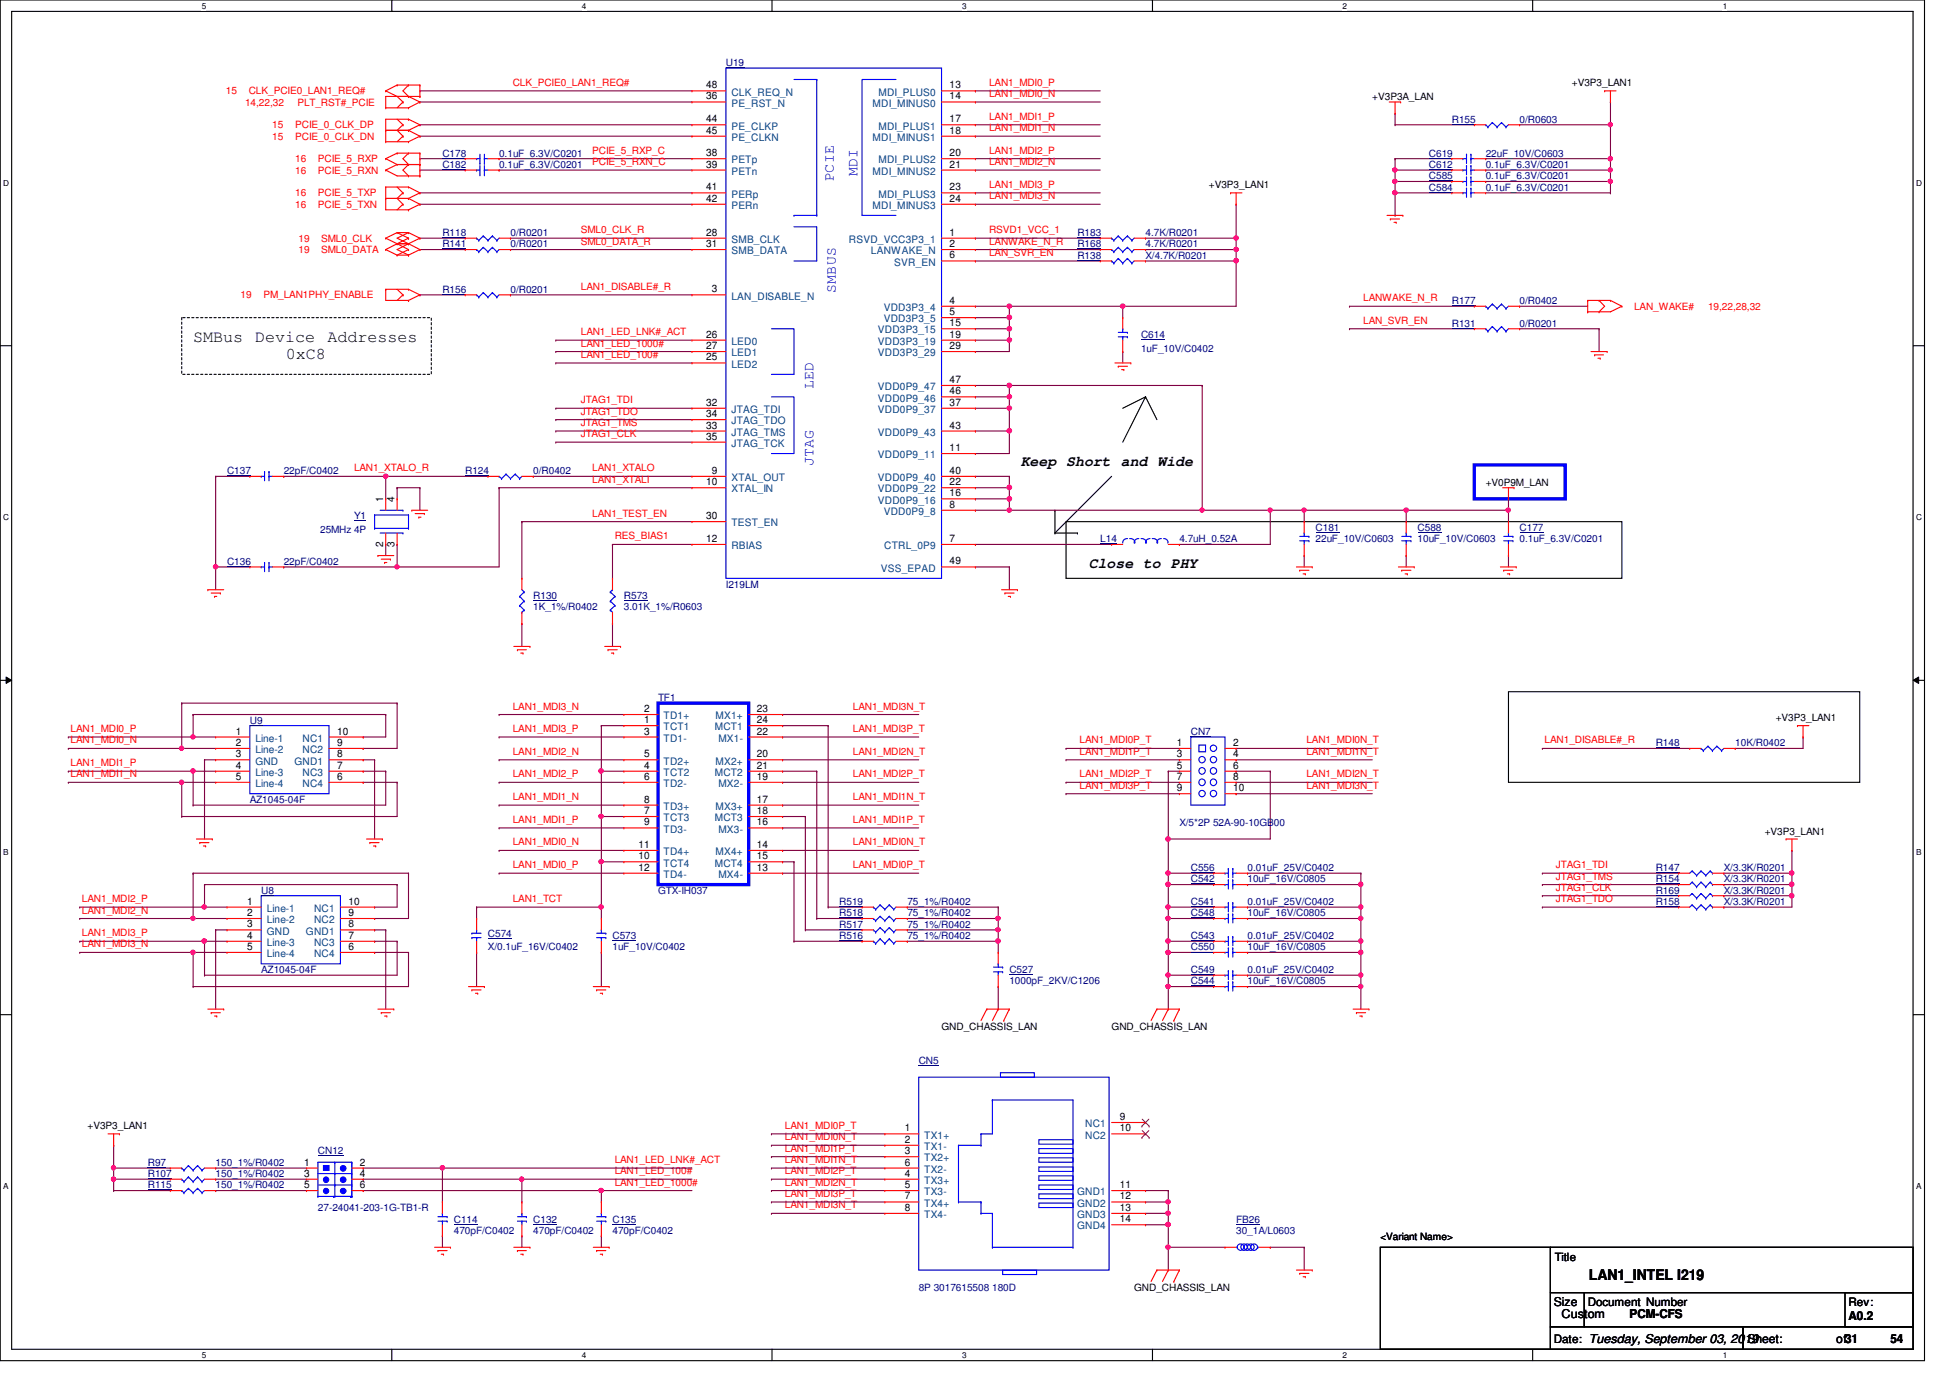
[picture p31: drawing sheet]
<svg xmlns="http://www.w3.org/2000/svg" width="297mm" height="210mm" viewBox="0 0 297 210" stroke-linecap="round" stroke-linejoin="round" font-family="sans-serif">
<defs><g id="words">
<g font-size="2.5">
<text x="29.4" y="52.2">SMBus</text>
<text x="38.9" y="52.2">Device</text>
<text x="49.9" y="52.2">Addresses</text>
<text x="43.5" y="54.7">0xC8</text>
</g>
<g font-size="2.2" fill="#00f">
<text x="127" y="27.6" transform="rotate(-90 127 27.6)">PCIE</text>
<text x="130.6" y="26.8" transform="rotate(-90 130.6 26.8)">MDI</text>
<text x="127.3" y="44.6" transform="rotate(-90 127.3 44.6)">SMBUS</text>
<text x="123.9" y="59.3" transform="rotate(-90 123.9 59.3)">LED</text>
<text x="123.9" y="71" transform="rotate(-90 123.9 71)">JTAG</text>
</g>
<g font-size="2.2">
<text x="155.5" y="71">Keep Short and Wide</text>
<text x="165.9" y="86.5">Close to PHY</text>
<text x="242" y="195">LAN1_INTEL I219</text>
</g>
<g font-size="1.9">
<text x="236.7" y="199">Size</text>
<text x="237.9" y="200.8">Custom</text>
<text x="248.2" y="200.8">PCM-CFS</text>
<text x="281.6" y="201">A0.2</text>
<text x="266.2" y="204.6">Sheet:</text>
<text x="279.7" y="204.6">of31</text>
<text x="288" y="204.6">54</text>
</g>
<g font-size="1.8">
<text x="241.8" y="198.9">Document Number</text>
<text x="281.6" y="198.9">Rev:</text>
<text x="236.7" y="204.6">Date: Tuesday, September 03, 2019</text>
</g>
<text font-size="1.7" x="236.9" y="192.1">Title</text>
<g font-size="1.6">
<text x="107.6" y="15.2">36</text>
<text x="107.6" y="13.5">48</text>
<text x="144.6" y="13.5">13</text>
<text x="144.6" y="15.2">14</text>
<text x="107.6" y="23.8">38</text>
<text x="107.6" y="18.6">44</text>
<text x="107.6" y="20.4">45</text>
<text x="144.6" y="18.6">17</text>
<text x="144.6" y="20.4">18</text>
<text x="144.6" y="23.8">20</text>
<text x="107.6" y="25.5">39</text>
<text x="107.6" y="29">41</text>
<text x="144.6" y="25.5">21</text>
<text x="144.6" y="29">23</text>
<text x="107.6" y="35.9">28</text>
<text x="107.6" y="30.7">42</text>
<text x="144.6" y="35.9">1</text>
<text x="144.6" y="30.7">24</text>
<text x="107.6" y="37.6">31</text>
<text x="144.6" y="37.6">2</text>
<text x="144.6" y="39.4">6</text>
<text x="108.5" y="44.5">3</text>
<text x="144.6" y="46.3">4</text>
<text x="107.6" y="51.4">26</text>
<text x="107.6" y="53.2">27</text>
<text x="144.6" y="48">5</text>
<text x="144.6" y="49.7">15</text>
<text x="144.6" y="51.4">19</text>
<text x="144.6" y="53.2">29</text>
<text x="107.6" y="54.9">25</text>
<text x="144.6" y="58.3">47</text>
<text x="107.6" y="61.8">32</text>
<text x="107.6" y="65.3">33</text>
<text x="107.6" y="63.5">34</text>
<text x="144.6" y="61.8">37</text>
<text x="144.6" y="65.3">43</text>
<text x="144.6" y="60.1">46</text>
<text x="107.6" y="67">35</text>
<text x="144.6" y="68.7">11</text>
<text x="58.4" y="76.5" transform="rotate(-90 58.4 76.5)">1</text>
<text x="60.1" y="76.5" transform="rotate(-90 60.1 76.5)">4</text>
<text x="107.6" y="73.9">10</text>
<text x="108.5" y="72.2">9</text>
<text x="144.6" y="77.3">8</text>
<text x="144.6" y="75.6">16</text>
<text x="144.6" y="73.9">22</text>
<text x="144.6" y="72.2">40</text>
<text x="58.4" y="83.3" transform="rotate(-90 58.4 83.3)">2</text>
<text x="60.1" y="83.3" transform="rotate(-90 60.1 83.3)">3</text>
<text x="107.6" y="82.5">12</text>
<text x="107.6" y="79.1">30</text>
<text x="144.6" y="82.5">7</text>
<text x="144.6" y="86">49</text>
<text x="35.9" y="111.9">1</text>
<text x="35.9" y="113.6">2</text>
<text x="51.3" y="113.6">9</text>
<text x="51.3" y="111.9">10</text>
<text x="98.1" y="108.5">2</text>
<text x="98.1" y="111.9">3</text>
<text x="98.1" y="110.2">1</text>
<text x="115.3" y="108.5">23</text>
<text x="115.3" y="111.9">22</text>
<text x="115.3" y="110.2">24</text>
<text x="179.3" y="113.6">1</text>
<text x="187.8" y="113.6">2</text>
<text x="35.9" y="115.4">3</text>
<text x="35.9" y="117.1">4</text>
<text x="35.9" y="118.8">5</text>
<text x="51.3" y="117.1">7</text>
<text x="51.3" y="118.8">6</text>
<text x="51.3" y="115.4">8</text>
<text x="98.1" y="115.4">5</text>
<text x="98.1" y="118.8">6</text>
<text x="98.1" y="117.1">4</text>
<text x="115.3" y="115.4">20</text>
<text x="115.3" y="118.8">19</text>
<text x="115.3" y="117.1">21</text>
<text x="179.3" y="118.8">7</text>
<text x="179.3" y="115.4">3</text>
<text x="179.3" y="117.1">5</text>
<text x="187.8" y="117.1">6</text>
<text x="187.8" y="118.8">8</text>
<text x="187.8" y="115.4">4</text>
<text x="98.1" y="122.3">8</text>
<text x="98.1" y="125.7">9</text>
<text x="98.1" y="124">7</text>
<text x="115.3" y="122.3">17</text>
<text x="115.3" y="125.7">16</text>
<text x="115.3" y="124">18</text>
<text x="179.3" y="120.5">9</text>
<text x="187.8" y="120.5">10</text>
<text x="97.2" y="129.2">11</text>
<text x="97.2" y="130.9">10</text>
<text x="115.3" y="129.2">14</text>
<text x="115.3" y="130.9">15</text>
<text x="37.7" y="137.8">1</text>
<text x="53.1" y="137.8">10</text>
<text x="97.2" y="132.6">12</text>
<text x="115.3" y="132.6">13</text>
<text x="37.7" y="139.5">2</text>
<text x="37.7" y="141.3">3</text>
<text x="37.7" y="143">4</text>
<text x="53.1" y="139.5">9</text>
<text x="53.1" y="143">7</text>
<text x="53.1" y="141.3">8</text>
<text x="37.7" y="144.7">5</text>
<text x="53.1" y="144.7">6</text>
<text x="137.8" y="172.3">1</text>
<text x="170.6" y="170.6">9</text>
<text x="170.6" y="172.3">10</text>
<text x="46.3" y="177.5">1</text>
<text x="46.3" y="179.2">3</text>
<text x="54.8" y="177.5">2</text>
<text x="54.8" y="179.2">4</text>
<text x="137.8" y="174.1">2</text>
<text x="137.8" y="175.8">3</text>
<text x="137.8" y="177.5">6</text>
<text x="137.8" y="179.2">4</text>
<text x="46.3" y="181">5</text>
<text x="54.8" y="181">6</text>
<text x="137.8" y="181">5</text>
<text x="137.8" y="182.7">7</text>
<text x="137.8" y="184.4">8</text>
<text x="170.6" y="181">11</text>
<text x="170.6" y="182.7">12</text>
<text x="170.6" y="184.4">13</text>
<text x="170.6" y="186.2">14</text>
</g>
<g font-size="1.6" fill="#004080">
<text x="111.4" y="16.3">PE_RST_N</text>
<text x="111.4" y="14.6">CLK_REQ_N</text>
<text x="132.9" y="16.3">MDI_MINUS0</text>
<text x="133.8" y="14.6">MDI_PLUS0</text>
<text x="111.4" y="19.7">PE_CLKP</text>
<text x="111.4" y="21.5">PE_CLKN</text>
<text x="132.9" y="21.5">MDI_MINUS1</text>
<text x="133.8" y="19.7">MDI_PLUS1</text>
<text x="111.4" y="24.9">PETp</text>
<text x="111.4" y="26.6">PETn</text>
<text x="132.9" y="26.6">MDI_MINUS2</text>
<text x="133.8" y="24.9">MDI_PLUS2</text>
<text x="111.4" y="30.1">PERp</text>
<text x="111.4" y="31.8">PERn</text>
<text x="132.9" y="31.8">MDI_MINUS3</text>
<text x="133.8" y="30.1">MDI_PLUS3</text>
<text x="111.4" y="37">SMB_CLK</text>
<text x="111.4" y="38.7">SMB_DATA</text>
<text x="129.3" y="37">RSVD_VCC3P3_1</text>
<text x="132.7" y="38.7">LANWAKE_N</text>
<text x="136.2" y="40.5">SVR_EN</text>
<text x="111.4" y="45.6">LAN_DISABLE_N</text>
<text x="134.6" y="47.4">VDD3P3_4</text>
<text x="111.4" y="52.5">LED0</text>
<text x="133.7" y="50.8">VDD3P3_15</text>
<text x="133.7" y="52.5">VDD3P3_19</text>
<text x="134.6" y="49.1">VDD3P3_5</text>
<text x="111.4" y="56">LED2</text>
<text x="111.4" y="54.3">LED1</text>
<text x="133.7" y="54.3">VDD3P3_29</text>
<text x="133.7" y="59.4">VDD0P9_47</text>
<text x="111.4" y="62.9">JTAG_TDI</text>
<text x="111.4" y="64.6">JTAG_TDO</text>
<text x="133.7" y="62.9">VDD0P9_37</text>
<text x="133.7" y="61.2">VDD0P9_46</text>
<text x="111.4" y="66.4">JTAG_TMS</text>
<text x="111.4" y="68.1">JTAG_TCK</text>
<text x="133.7" y="69.8">VDD0P9_11</text>
<text x="133.7" y="66.4">VDD0P9_43</text>
<text x="111.4" y="73.3">XTAL_OUT</text>
<text x="111.4" y="75">XTAL_IN</text>
<text x="133.7" y="76.7">VDD0P9_16</text>
<text x="133.7" y="75">VDD0P9_22</text>
<text x="133.7" y="73.3">VDD0P9_40</text>
<text x="111.4" y="83.7">RBIAS</text>
<text x="111.4" y="80.2">TEST_EN</text>
<text x="134.6" y="78.4">VDD0P9_8</text>
<text x="134.7" y="83.7">CTRL_0P9</text>
<text x="134.2" y="87.1">VSS_EPAD</text>
<text x="38.9" y="113">Line-1</text>
<text x="46.1" y="113">NC1</text>
<text x="101.1" y="109.6">TD1+</text>
<text x="101.1" y="113">TD1-</text>
<text x="101.1" y="111.3">TCT1</text>
<text x="108.9" y="111.3">MCT1</text>
<text x="109" y="109.6">MX1+</text>
<text x="109.4" y="113">MX1-</text>
<text x="38.9" y="114.7">Line-2</text>
<text x="38.9" y="116.5">GND</text>
<text x="38.9" y="118.2">Line-3</text>
<text x="38.9" y="119.9">Line-4</text>
<text x="44.9" y="116.5">GND1</text>
<text x="46.1" y="114.7">NC2</text>
<text x="46.1" y="118.2">NC3</text>
<text x="46.1" y="119.9">NC4</text>
<text x="101.1" y="116.5">TD2+</text>
<text x="101.1" y="119.9">TD2-</text>
<text x="101.1" y="118.2">TCT2</text>
<text x="108.9" y="118.2">MCT2</text>
<text x="109" y="116.5">MX2+</text>
<text x="109.4" y="119.9">MX2-</text>
<text x="101.1" y="123.4">TD3+</text>
<text x="101.1" y="125.1">TCT3</text>
<text x="108.9" y="125.1">MCT3</text>
<text x="109" y="123.4">MX3+</text>
<text x="101.1" y="126.8">TD3-</text>
<text x="101.1" y="130.3">TD4+</text>
<text x="101.1" y="132">TCT4</text>
<text x="108.9" y="132">MCT4</text>
<text x="109" y="130.3">MX4+</text>
<text x="109.4" y="126.8">MX3-</text>
<text x="101.1" y="133.7">TD4-</text>
<text x="109.4" y="133.7">MX4-</text>
<text x="40.6" y="138.9">Line-1</text>
<text x="40.6" y="140.6">Line-2</text>
<text x="40.6" y="142.4">GND</text>
<text x="46.6" y="142.4">GND1</text>
<text x="47.8" y="140.6">NC2</text>
<text x="47.8" y="138.9">NC1</text>
<text x="40.6" y="144.1">Line-3</text>
<text x="40.6" y="145.8">Line-4</text>
<text x="47.8" y="144.1">NC3</text>
<text x="47.8" y="145.8">NC4</text>
<text x="140.8" y="173.4">TX1+</text>
<text x="165.3" y="171.7">NC1</text>
<text x="165.3" y="173.4">NC2</text>
<text x="140.8" y="175.2">TX1-</text>
<text x="140.8" y="176.9">TX2+</text>
<text x="140.8" y="178.6">TX2-</text>
<text x="140.8" y="180.3">TX3+</text>
<text x="140.8" y="182.1">TX3-</text>
<text x="140.8" y="183.8">TX4+</text>
<text x="140.8" y="185.5">TX4-</text>
<text x="164.1" y="182.1">GND1</text>
<text x="164.1" y="183.8">GND2</text>
<text x="164.1" y="185.5">GND3</text>
<text x="164.1" y="187.3">GND4</text>
</g>
<g font-size="1.5" fill="#000080">
<text x="110.6" y="10">U19</text>
<text x="67.4" y="23.9">C178</text>
<text x="76" y="23.9">0.1uF_6.3V/C0201</text>
<text x="217.7" y="23.9">C619</text>
<text x="221.1" y="18.7">R155</text>
<text x="226.3" y="23.9">22uF_10V/C0603</text>
<text x="231.5" y="18.7">0/R0603</text>
<text x="67.4" y="25.6">C182</text>
<text x="76" y="25.6">0.1uF_6.3V/C0201</text>
<text x="217.7" y="27.3">C585</text>
<text x="217.7" y="25.6">C612</text>
<text x="217.7" y="29">C584</text>
<text x="226.3" y="27.3">0.1uF_6.3V/C0201</text>
<text x="226.3" y="25.6">0.1uF_6.3V/C0201</text>
<text x="226.3" y="29">0.1uF_6.3V/C0201</text>
<text x="67.4" y="35.9">R118</text>
<text x="77.8" y="35.9">0/R0201</text>
<text x="164.1" y="35.9">R183</text>
<text x="174.5" y="35.9">4.7K/R0201</text>
<text x="67.4" y="37.7">R141</text>
<text x="77.8" y="37.7">0/R0201</text>
<text x="164.1" y="37.7">R168</text>
<text x="164.1" y="39.4">R138</text>
<text x="174.5" y="37.7">4.7K/R0201</text>
<text x="174.5" y="39.4">X/4.7K/R0201</text>
<text x="67.4" y="44.6">R156</text>
<text x="77.8" y="44.6">0/R0201</text>
<text x="221.1" y="46.3">R177</text>
<text x="231.5" y="46.3">0/R0402</text>
<text x="173.8" y="51.5">C614</text>
<text x="173.8" y="53.6">1uF_10V/C0402</text>
<text x="221.1" y="49.8">R131</text>
<text x="231.5" y="49.8">0/R0201</text>
<text x="34.6" y="72.2">C137</text>
<text x="43.2" y="72.2">22pF/C0402</text>
<text x="70.9" y="72.2">R124</text>
<text x="81.2" y="72.2">0/R0402</text>
<text x="48.8" y="81.2">25MHz 4P</text>
<text x="53.9" y="79.1">Y1</text>
<text x="167.6" y="82.6">L14</text>
<text x="179.7" y="82.6">4.7uH_0.52A</text>
<text x="200.4" y="80.9">C181</text>
<text x="200.4" y="82.6">22uF_10V/C0603</text>
<text x="215.9" y="80.9">C588</text>
<text x="215.9" y="82.6">10uF_10V/C0603</text>
<text x="231.5" y="80.9">C177</text>
<text x="231.5" y="82.6">0.1uF_6.3V/C0201</text>
<text x="34.6" y="86">C136</text>
<text x="43.2" y="86">22pF/C0402</text>
<text x="110.6" y="89.5">I219LM</text>
<text x="81.2" y="91.2">R130</text>
<text x="81.2" y="93">1K_1%/R0402</text>
<text x="95" y="91.2">R573</text>
<text x="95" y="93">3.01K_1%/R0603</text>
<text x="100.2" y="106.8">TF1</text>
<text x="38.1" y="110.2">U9</text>
<text x="181.4" y="111.9">CN7</text>
<text x="252.2" y="113.7">R148</text>
<text x="264.3" y="113.7">10K/R0402</text>
<text x="38.1" y="122.3">AZ1045-04F</text>
<text x="179.7" y="125.8">X/5*2P 52A-90-10GB00</text>
<text x="39.8" y="136.1">U8</text>
<text x="100.2" y="136.1">GTX-IH037</text>
<text x="127.8" y="137.8">R519</text>
<text x="138.2" y="137.8">75_1%/R0402</text>
<text x="181.4" y="134.4">C542</text>
<text x="181.4" y="137.8">C541</text>
<text x="181.4" y="132.7">C556</text>
<text x="190" y="134.4">10uF_16V/C0805</text>
<text x="190" y="137.8">0.01uF_25V/C0402</text>
<text x="190" y="132.7">0.01uF_25V/C0402</text>
<text x="252.2" y="136.1">R169</text>
<text x="252.2" y="134.4">R154</text>
<text x="252.2" y="137.8">R158</text>
<text x="252.2" y="132.7">R147</text>
<text x="262.6" y="136.1">X/3.3K/R0201</text>
<text x="262.6" y="134.4">X/3.3K/R0201</text>
<text x="262.6" y="137.8">X/3.3K/R0201</text>
<text x="262.6" y="132.7">X/3.3K/R0201</text>
<text x="74.3" y="142.7">C574</text>
<text x="93.3" y="143">C573</text>
<text x="127.8" y="143">R516</text>
<text x="127.8" y="141.3">R517</text>
<text x="127.8" y="139.6">R518</text>
<text x="138.2" y="143">75_1%/R0402</text>
<text x="138.2" y="141.3">75_1%/R0402</text>
<text x="138.2" y="139.6">75_1%/R0402</text>
<text x="181.4" y="139.6">C548</text>
<text x="181.4" y="143">C543</text>
<text x="190" y="139.6">10uF_16V/C0805</text>
<text x="190" y="143">0.01uF_25V/C0402</text>
<text x="39.8" y="148.2">AZ1045-04F</text>
<text x="74.3" y="144.8">X/0.1uF_16V/C0402</text>
<text x="93.3" y="144.8">1uF_10V/C0402</text>
<text x="153.8" y="148.2">C527</text>
<text x="153.8" y="149.9">1000pF_2KV/C1206</text>
<text x="181.4" y="148.2">C549</text>
<text x="181.4" y="149.9">C544</text>
<text x="181.4" y="144.8">C550</text>
<text x="190" y="148.2">0.01uF_25V/C0402</text>
<text x="190" y="149.9">10uF_16V/C0805</text>
<text x="190" y="144.8">10uF_16V/C0805</text>
<text x="140" y="162.1">CN5</text>
<text x="22.5" y="179.3">R107</text>
<text x="22.5" y="177.6">R97</text>
<text x="32.8" y="179.3">150_1%/R0402</text>
<text x="32.8" y="177.6">150_1%/R0402</text>
<text x="48.4" y="175.9">CN12</text>
<text x="22.5" y="181">R115</text>
<text x="32.8" y="181">150_1%/R0402</text>
<text x="48.4" y="184.5">27-24041-203-1G-TB1-R</text>
<text x="69.1" y="186.2">C114</text>
<text x="69.1" y="188">470pF/C0402</text>
<text x="81.2" y="186.2">C132</text>
<text x="81.2" y="188">470pF/C0402</text>
<text x="93.3" y="186.2">C135</text>
<text x="93.3" y="188">470pF/C0402</text>
<text x="188.3" y="186.2">FB26</text>
<text x="188.3" y="188">30_1A/L0603</text>
<text x="140" y="196.6">8P 3017615508 180D</text>
</g>
<g font-size="1.5" fill="#f00">
<text x="34.4" y="14.4">15</text>
<text x="37.3" y="16.1">14,22,32</text>
<text x="37.9" y="14.4">CLK_PCIE0_LAN1_REQ#</text>
<text x="45.3" y="16.1">PLT_RST#_PCIE</text>
<text x="78.1" y="13.1">CLK_PCIE0_LAN1_REQ#</text>
<text x="150.7" y="13.1">LAN1_MDI0_P</text>
<text x="150.7" y="14.8">LAN1_MDI0_N</text>
<text x="41.5" y="19.6">15</text>
<text x="41.5" y="21.3">15</text>
<text x="45" y="19.6">PCIE_0_CLK_DP</text>
<text x="45" y="21.3">PCIE_0_CLK_DN</text>
<text x="90.2" y="23.4">PCIE_5_RXP_C</text>
<text x="150.7" y="18.2">LAN1_MDI1_P</text>
<text x="150.7" y="20">LAN1_MDI1_N</text>
<text x="150.7" y="23.4">LAN1_MDI2_P</text>
<text x="45" y="29.9">16</text>
<text x="45" y="26.5">16</text>
<text x="45" y="24.7">16</text>
<text x="48.4" y="29.9">PCIE_5_TXP</text>
<text x="48.4" y="26.5">PCIE_5_RXN</text>
<text x="48.4" y="24.7">PCIE_5_RXP</text>
<text x="90.2" y="25.1">PCIE_5_RXN_C</text>
<text x="150.7" y="25.1">LAN1_MDI2_N</text>
<text x="150.7" y="28.6">LAN1_MDI3_P</text>
<text x="45" y="31.6">16</text>
<text x="48.4" y="31.6">PCIE_5_TXN</text>
<text x="88.5" y="35.5">SML0_CLK_R</text>
<text x="150.7" y="30.4">LAN1_MDI3_N</text>
<text x="150.7" y="35.5">RSVD1_VCC_1</text>
<text x="45.5" y="38.5">19</text>
<text x="45.5" y="36.8">19</text>
<text x="48.9" y="38.5">SML0_DATA</text>
<text x="48.9" y="36.8">SML0_CLK</text>
<text x="88.5" y="37.3">SML0_DATA_R</text>
<text x="150.7" y="37.3">LANWAKE_N_R</text>
<text x="150.7" y="39">LAN_SVR_EN</text>
<text x="36.7" y="45.5">19</text>
<text x="40.1" y="45.5">PM_LAN1PHY_ENABLE</text>
<text x="88.5" y="44.2">LAN1_DISABLE#_R</text>
<text x="207.6" y="45.9">LANWAKE_N_R</text>
<text x="248.9" y="47.2">LAN_WAKE#</text>
<text x="260.2" y="47.2">19,22,28,32</text>
<text x="88.5" y="51.1">LAN1_LED_LNK#_ACT</text>
<text x="88.5" y="52.8">LAN1_LED_1000#</text>
<text x="207.6" y="49.3">LAN_SVR_EN</text>
<text x="88.5" y="54.5">LAN1_LED_100#</text>
<text x="88.5" y="64.9">JTAG1_TMS</text>
<text x="88.5" y="61.4">JTAG1_TDI</text>
<text x="88.5" y="63.2">JTAG1_TDO</text>
<text x="53.9" y="71.8">LAN1_XTALO_R</text>
<text x="88.5" y="66.6">JTAG1_CLK</text>
<text x="90.2" y="71.8">LAN1_XTALO</text>
<text x="90.2" y="73.5">LAN1_XTALI</text>
<text x="90.2" y="78.7">LAN1_TEST_EN</text>
<text x="93.6" y="82.2">RES_BIAS1</text>
<text x="10.7" y="111.5">LAN1_MDI0_P</text>
<text x="10.7" y="113.2">LAN1_MDI0_N</text>
<text x="78.1" y="111.5">LAN1_MDI3_P</text>
<text x="78.1" y="108.1">LAN1_MDI3_N</text>
<text x="129.9" y="111.5">LAN1_MDI3P_T</text>
<text x="129.9" y="108.1">LAN1_MDI3N_T</text>
<text x="164.5" y="113.2">LAN1_MDI0P_T</text>
<text x="199" y="113.2">LAN1_MDI0N_T</text>
<text x="235.3" y="113.2">LAN1_DISABLE#_R</text>
<text x="10.7" y="116.7">LAN1_MDI1_P</text>
<text x="10.7" y="118.4">LAN1_MDI1_N</text>
<text x="78.1" y="118.4">LAN1_MDI2_P</text>
<text x="78.1" y="115">LAN1_MDI2_N</text>
<text x="129.9" y="115">LAN1_MDI2N_T</text>
<text x="129.9" y="118.4">LAN1_MDI2P_T</text>
<text x="164.5" y="115">LAN1_MDI1P_T</text>
<text x="164.5" y="118.4">LAN1_MDI2P_T</text>
<text x="199" y="118.4">LAN1_MDI2N_T</text>
<text x="199" y="115">LAN1_MDI1N_T</text>
<text x="78.1" y="121.9">LAN1_MDI1_N</text>
<text x="78.1" y="125.3">LAN1_MDI1_P</text>
<text x="129.9" y="125.3">LAN1_MDI1P_T</text>
<text x="129.9" y="121.9">LAN1_MDI1N_T</text>
<text x="164.5" y="120.1">LAN1_MDI3P_T</text>
<text x="199" y="120.1">LAN1_MDI3N_T</text>
<text x="78.1" y="128.8">LAN1_MDI0_N</text>
<text x="129.9" y="128.8">LAN1_MDI0N_T</text>
<text x="12.5" y="137.4">LAN1_MDI2_P</text>
<text x="78.1" y="137.4">LAN1_TCT</text>
<text x="78.1" y="132.2">LAN1_MDI0_P</text>
<text x="129.9" y="132.2">LAN1_MDI0P_T</text>
<text x="237" y="132.2">JTAG1_TDI</text>
<text x="237" y="134">JTAG1_TMS</text>
<text x="237" y="135.7">JTAG1_CLK</text>
<text x="237" y="137.4">JTAG1_TDO</text>
<text x="12.5" y="139.1">LAN1_MDI2_N</text>
<text x="12.5" y="142.6">LAN1_MDI3_P</text>
<text x="12.5" y="144.3">LAN1_MDI3_N</text>
<text x="119.5" y="173.7">LAN1_MDI0N_T</text>
<text x="119.5" y="172">LAN1_MDI0P_T</text>
<text x="93.6" y="178.9">LAN1_LED_100#</text>
<text x="93.6" y="177.2">LAN1_LED_LNK#_ACT</text>
<text x="119.5" y="178.9">LAN1_MDI2P_T</text>
<text x="119.5" y="175.4">LAN1_MDI1P_T</text>
<text x="119.5" y="177.2">LAN1_MDI1N_T</text>
<text x="93.6" y="180.6">LAN1_LED_1000#</text>
<text x="119.5" y="184.1">LAN1_MDI3N_T</text>
<text x="119.5" y="182.3">LAN1_MDI3P_T</text>
<text x="119.5" y="180.6">LAN1_MDI2N_T</text>
</g>
<g font-size="1.5">
<text x="209" y="15.2">+V3P3A_LAN</text>
<text x="239.4" y="13.2">+V3P3_LAN1</text>
<text x="184.1" y="28.7">+V3P3_LAN1</text>
<text x="226.3" y="74">+V0P9M_LAN</text>
<text x="270.5" y="109.9">+V3P3_LAN1</text>
<text x="268.8" y="127.1">+V3P3_LAN1</text>
<text x="143.4" y="156.8">GND_CHASSIS_LAN</text>
<text x="169.3" y="156.8">GND_CHASSIS_LAN</text>
<text x="13.3" y="172">+V3P3_LAN1</text>
<text x="210.3" y="188.8">&lt;Variant Name&gt;</text>
<text x="172.8" y="196.6">GND_CHASSIS_LAN</text>
</g>
<g font-size="1.3">
<text x="30.7" y="1.4">5</text>
<text x="88.6" y="1.4">4</text>
<text x="146.6" y="1.4">3</text>
<text x="204.5" y="1.4">2</text>
<text x="262.4" y="1.4">1</text>
<text x=".5" y="28.3">D</text>
<text x="291.9" y="28.3">D</text>
<text x=".5" y="79.2">C</text>
<text x="291.9" y="79.2">C</text>
<text x=".5" y="130.2">B</text>
<text x="291.9" y="130.2">B</text>
<text x=".5" y="181.1">A</text>
<text x="291.9" y="181.1">A</text>
<text x="30.7" y="206.9">5</text>
<text x="88.6" y="206.9">4</text>
<text x="146.6" y="206.9">3</text>
<text x="204.5" y="206.9">2</text>
<text x="262.4" y="206.9">1</text>
</g>
</g></defs>
<path d="M0 0h293.2v207.3h-293.2zM1.8 1.7h289.6v203.8h-289.6z" fill="none" stroke="#000" stroke-width=".17"/>
<g fill="#fff">
<path d="M30.7 .2h.7v1.4h-.7z"/>
<path d="M30.7 205.7h.7v1.4h-.7z"/>
</g>
<path d="M59.7 0v1.7M59.7 205.5v1.8" fill="none" stroke="#000" stroke-width=".17"/>
<g fill="#fff">
<path d="M88.6 .2h.7v1.4h-.7z"/>
<path d="M88.6 205.7h.7v1.4h-.7z"/>
</g>
<path d="M117.6 0v1.7M117.6 205.5v1.8" fill="none" stroke="#000" stroke-width=".17"/>
<g fill="#fff">
<path d="M146.6 .2h.6v1.4h-.6z"/>
<path d="M146.6 205.7h.6v1.4h-.6z"/>
</g>
<path d="M175.6 0v1.7M175.6 205.5v1.8" fill="none" stroke="#000" stroke-width=".17"/>
<g fill="#fff">
<path d="M204.5 .2h.7v1.4h-.7z"/>
<path d="M204.5 205.7h.7v1.4h-.7z"/>
</g>
<path d="M233.5 0v1.7M233.5 205.5v1.8" fill="none" stroke="#000" stroke-width=".17"/>
<g fill="#fff">
<path d="M262.4 .2h.7v1.4h-.7z"/>
<path d="M262.4 205.7h.7v1.4h-.7z"/>
<path d="M.5 27.2h.9v1.4h-.9z"/>
<path d="M291.9 27.2h.9v1.4h-.9z"/>
<path d="M.5 78.1h.9v1.4h-.9z"/>
<path d="M291.9 78.1h.9v1.4h-.9z"/>
</g>
<path d="M0 52.7h1.8M291.4 52.7h1.8" fill="none" stroke="#000" stroke-width=".17"/>
<g fill="#fff">
<path d="M.5 129.1h.8v1.4h-.8z"/>
<path d="M291.9 129.1h.8v1.4h-.8z"/>
</g>
<path d="M0 103.6h1.8M291.4 103.6h1.8" fill="none" stroke="#000" stroke-width=".17"/>
<path d="M.9 103.1l.9 .5-.9 .5zM291.4 103.6l.9-.5v1z" fill="#000"/>
<path d="M.9 103.1l.9 .5-.9 .5zM291.4 103.6l.9-.5v1z" fill="none" stroke="#000" stroke-width=".15"/>
<g fill="#fff">
<path d="M.5 180h.8v1.4h-.8z"/>
<path d="M291.9 180h.8v1.4h-.8z"/>
</g>
<g fill="none" stroke="#000" stroke-width=".17">
<path d="M160.7 77.7h.1M160.7 77.7v3.5M162.4 79.5h84.7v8.6h-84.7zM169.3 72.6l-8.6 8.6M174.5 60.5h.1M174.5 60.5l-3.5 6.9M174.5 60.5l-3.5 1.7M174.5 60.5l1.7 3.4M160.7 81.2h.1M160.7 81.2h3.4M164.1 81.2h.1M229.8 105.4h53.5v13.8h-53.5z"/>
<path d="M0 154.6h1.8M291.4 154.6h1.8"/>
</g>
<path d="M27.7 48.4h38v8.6h-38z" fill="none" stroke="#000" stroke-width=".17" stroke-dasharray=".3 .3"/>
<path d="M224.6 70.8h13.8v5.2h-13.8z" fill="none" stroke="#00f" stroke-width=".51"/>
<g fill="none" stroke="#800040" stroke-width=".17">
<path d="M64 19h.1M64 19h41.4M148.6 13.8h.1M148.6 15.5h.1M148.6 19h.1M148.6 13.8h19M148.6 15.5h19M148.6 19h19M64 20.7h.1M64 29.4h.1M64 31.1h.1M64 24.2h.1"/>
<path d="M64 25.9h.1M64 20.7h41.4M64 24.2h6.9M64 25.9h6.9M64 29.4h41.4M64 31.1h41.4M76 24.2h.1M76 25.9h.1M76 24.2h29.4M76 25.9h29.4M148.6 20.7h.1M148.6 24.2h.1"/>
<path d="M148.6 25.9h.1M148.6 29.4h.1M148.6 31.1h.1M148.6 20.7h19M148.6 24.2h19M148.6 25.9h19M148.6 29.4h19M148.6 31.1h19M226.3 24.2h.1M226.3 24.2h19M205.6 46.7h.1M205.6 46.7h19"/>
<path d="M231.5 46.7h.1M231.5 46.7h10.3"/>
</g>
<circle cx="245.3" cy="24.2" r=".33" fill="#f0f"/>
<circle cx="245.3" cy="24.2" r=".33" fill="none" stroke="#f0f" stroke-width=".17"/>
<g fill="none" stroke="#800040" stroke-width=".17">
<path d="M245.3 15.5h.1M245.3 15.5v3.5M212.5 25.9h.1M212.5 24.2h.1M212.5 27.6h.1M212.5 29.4h.1M212.5 25.9h8.6M212.5 24.2h8.6M212.5 24.2v1.7M212.5 27.6v1.8M212.5 27.6h8.6M226.3 25.9h.1"/>
<path d="M226.3 27.6h.1M226.3 25.9h19M245.3 24.2h.1M245.3 25.9h.1M245.3 24.2v3.4h-19"/>
</g>
<circle cx="245.3" cy="27.6" r=".32" fill="#f0f"/>
<circle cx="245.3" cy="27.6" r=".32" fill="none" stroke="#f0f" stroke-width=".17"/>
<circle cx="245.3" cy="25.9" r=".32" fill="#f0f"/>
<circle cx="245.3" cy="25.9" r=".32" fill="none" stroke="#f0f" stroke-width=".17"/>
<path d="M212.5 25.9h.1M212.5 25.9v1.7" fill="none" stroke="#800040" stroke-width=".17"/>
<circle cx="212.5" cy="27.6" r=".33" fill="#f0f"/>
<circle cx="212.5" cy="27.6" r=".33" fill="none" stroke="#f0f" stroke-width=".17"/>
<circle cx="212.5" cy="25.9" r=".33" fill="#f0f"/>
<circle cx="212.5" cy="25.9" r=".33" fill="none" stroke="#f0f" stroke-width=".17"/>
<path d="M77.8 44.9h.1M77.8 44.9h27.6M148.6 46.7h.1M148.6 46.7h5.2M153.8 46.7h.1M153.8 46.7v1.7M274.7 112.3h.1M274.7 112.3v1.7" fill="none" stroke="#800040" stroke-width=".17"/>
<circle cx="153.7" cy="48.3" r=".34" fill="#f0f"/>
<circle cx="153.7" cy="48.3" r=".34" fill="none" stroke="#f0f" stroke-width=".17"/>
<path d="M148.6 48.4h.1M148.6 50.1h.1M148.6 48.4h5.2M148.6 50.1h5.2M153.8 48.4h.1M153.8 50.1h.1M153.8 48.4v3.4" fill="none" stroke="#800040" stroke-width=".17"/>
<circle cx="153.7" cy="50.1" r=".34" fill="#f0f"/>
<circle cx="153.7" cy="50.1" r=".34" fill="none" stroke="#f0f" stroke-width=".17"/>
<path d="M148.6 51.8h.1M148.6 51.8h5.2M153.8 51.8h.1M153.8 51.8v1.8" fill="none" stroke="#800040" stroke-width=".17"/>
<circle cx="153.8" cy="51.8" r=".33" fill="#f0f"/>
<circle cx="153.8" cy="51.8" r=".33" fill="none" stroke="#f0f" stroke-width=".17"/>
<path d="M188.3 31.1h.1M188.3 31.1v5.2M148.6 53.6h.1M148.6 53.6h5.2M32.8 72.6h.1M32.8 72.6v13.8M76 74.3h.1M76 74.3h29.4M81.2 72.6h.1M81.2 72.6h24.2" fill="none" stroke="#800040" stroke-width=".17"/>
<circle cx="32.9" cy="86.3" r=".33" fill="#f0f"/>
<circle cx="32.9" cy="86.3" r=".33" fill="none" stroke="#f0f" stroke-width=".17"/>
<path d="M43.2 72.6h.1M43.2 72.6h15.6" fill="none" stroke="#800040" stroke-width=".17"/>
<circle cx="58.8" cy="72.5" r=".33" fill="#f0f"/>
<circle cx="58.8" cy="72.5" r=".33" fill="none" stroke="#f0f" stroke-width=".17"/>
<g fill="none" stroke="#800040" stroke-width=".17">
<path d="M32.8 72.6h.1M32.8 72.6h5.3M60.5 74.3h.1M60.5 74.3h3.5M64 74.3h.1M64 74.3v3.4M76 74.3h.1M76 74.3v12.1M84.7 65.7h.1M84.7 67.4h.1M84.7 62.2h.1M84.7 65.7h20.7"/>
<path d="M84.7 67.4h20.7M84.7 62.2h20.7M32.8 86.4h.1M32.8 86.4v3.4M32.8 86.4h5.3M43.2 86.4h.1M43.2 86.4h17.3M58.8 82.9h.1M58.8 82.9v1.7M234.9 133h.1M234.9 134.7h.1M234.9 136.4h.1"/>
<path d="M234.9 133h20.8M234.9 134.7h20.8M234.9 136.4h20.8M262.6 133h.1M262.6 134.7h.1M262.6 133h10.4M262.6 134.7h10.4"/>
</g>
<circle cx="272.9" cy="134.7" r=".34" fill="#f0f"/>
<circle cx="272.9" cy="134.7" r=".34" fill="none" stroke="#f0f" stroke-width=".17"/>
<path d="M262.6 136.4h.1M273 134.7h.1M273 133h.1M273 129.5h.1M273 129.5v6.9h-10.4" fill="none" stroke="#800040" stroke-width=".17"/>
<circle cx="272.9" cy="133" r=".33" fill="#f0f"/>
<circle cx="272.9" cy="133" r=".33" fill="none" stroke="#f0f" stroke-width=".17"/>
<g fill="none" stroke="#800040" stroke-width=".17">
<path d="M64 15.5h.1M64 15.5h41.4M84.7 51.8h.1M84.7 53.6h.1M84.7 55.3h.1M84.7 51.8h20.7M84.7 53.6h20.7M84.7 55.3h20.7M229.8 76h.1M229.8 76v1.7M214.2 84.6h.1M214.2 84.6v1.8"/>
<path d="M234.9 114h.1M234.9 114h22.5M264.3 114h.1M264.3 114h10.4M234.9 138.2h.1M234.9 138.2h20.8M262.6 138.2h.1M273 136.4h.1M273 136.4v1.8h-10.4"/>
</g>
<circle cx="272.9" cy="136.4" r=".34" fill="#f0f"/>
<circle cx="272.9" cy="136.4" r=".34" fill="none" stroke="#f0f" stroke-width=".17"/>
<g fill="none" stroke="#800040" stroke-width=".17">
<path d="M64 44.9h.1M64 44.9h6.9M84.7 63.9h.1M84.7 63.9h20.7M214.2 77.7h.1M214.2 77.7v1.8M229.8 77.7h.1M229.8 77.7v1.8M229.8 84.6h.1M229.8 84.6v1.8M10.4 112.3h.1M10.4 112.3h22.4"/>
<path d="M27.7 114h.1M27.7 119.2h.1M27.7 107.1h.1M27.7 114h5.1M27.7 119.2h5.1M27.7 107.1v6.9M27.7 119.2v5.2M27.7 107.1h32.8M29.4 117.5h.1M29.4 112.3h.1M29.4 108.8h.1M29.4 108.8v3.5"/>
<path d="M29.4 117.5v5.1M29.4 117.5h3.4M29.4 108.8h29.4M31.2 115.7h.1M31.2 115.7h1.6M31.2 115.7v12.1M55.3 112.3h.1M55.3 114h.1M55.3 117.5h.1M55.3 119.2h.1M55.3 115.7h.1M55.3 117.5h3.5"/>
<path d="M55.3 119.2h5.2M55.3 115.7h1.8M57.1 115.7h.1M57.1 115.7v12.1M58.8 108.8h.1M58.8 117.5h.1M58.8 108.8v3.5h-3.5M58.8 117.5v5.1h-29.4M60.5 107.1h.1M60.5 119.2h.1M60.5 107.1v6.9h-5.2M60.5 119.2v5.2h-32.8"/>
<path d="M27.7 124.4h.1M29.4 122.6h.1"/>
</g>
<circle cx="29.4" cy="112.2" r=".32" fill="#f0f"/>
<circle cx="29.4" cy="112.2" r=".32" fill="none" stroke="#f0f" stroke-width=".17"/>
<path d="M10.4 114h.1M10.4 114h17.3" fill="none" stroke="#800040" stroke-width=".17"/>
<circle cx="27.7" cy="114" r=".32" fill="#f0f"/>
<circle cx="27.7" cy="114" r=".32" fill="none" stroke="#f0f" stroke-width=".17"/>
<path d="M10.4 117.5h.1M10.4 117.5h19" fill="none" stroke="#800040" stroke-width=".17"/>
<circle cx="29.4" cy="117.4" r=".33" fill="#f0f"/>
<circle cx="29.4" cy="117.4" r=".33" fill="none" stroke="#f0f" stroke-width=".17"/>
<path d="M10.4 119.2h.1M10.4 119.2h17.3" fill="none" stroke="#800040" stroke-width=".17"/>
<circle cx="27.6" cy="119.2" r=".33" fill="#f0f"/>
<circle cx="27.6" cy="119.2" r=".33" fill="none" stroke="#f0f" stroke-width=".17"/>
<g fill="none" stroke="#800040" stroke-width=".17">
<path d="M12.1 138.2h.1M12.1 138.2h22.5M29.4 139.9h.1M29.4 133h.1M29.4 139.9h5.2M29.4 133v6.9M29.4 133h32.8M31.2 138.2h.1M31.2 134.7h.1M31.2 134.7v3.5M31.2 134.7h29.3M57.1 138.2h.1"/>
<path d="M57.1 139.9h.1M60.5 134.7h.1M60.5 134.7v3.5h-3.4M62.2 133h.1M62.2 133v6.9h-5.1M29.4 145.1h.1M29.4 150.3h.1M29.4 145.1h5.2M29.4 145.1v5.2M31.2 143.4h.1M31.2 148.5h.1M31.2 143.4v5.1"/>
<path d="M31.2 143.4h3.4M32.8 141.6h.1M32.8 141.6h1.8M32.8 141.6v12.1M57.1 143.4h.1M57.1 145.1h.1M57.1 141.6h.1M57.1 143.4h3.4M57.1 145.1h5.1M57.1 141.6h1.7M58.8 141.6h.1M58.8 141.6v12.1"/>
<path d="M60.5 143.4h.1M60.5 143.4v5.1h-29.3M62.2 145.1h.1M62.2 145.1v5.2h-32.8"/>
</g>
<circle cx="31.1" cy="138.1" r=".33" fill="#f0f"/>
<circle cx="31.1" cy="138.1" r=".33" fill="none" stroke="#f0f" stroke-width=".17"/>
<path d="M12.1 139.9h.1M12.1 139.9h17.3" fill="none" stroke="#800040" stroke-width=".17"/>
<circle cx="29.4" cy="139.9" r=".32" fill="#f0f"/>
<circle cx="29.4" cy="139.9" r=".32" fill="none" stroke="#f0f" stroke-width=".17"/>
<path d="M12.1 143.4h.1M12.1 143.4h19.1" fill="none" stroke="#800040" stroke-width=".17"/>
<circle cx="31.1" cy="143.3" r=".34" fill="#f0f"/>
<circle cx="31.1" cy="143.3" r=".34" fill="none" stroke="#f0f" stroke-width=".17"/>
<path d="M12.1 145.1h.1M12.1 145.1h17.3" fill="none" stroke="#800040" stroke-width=".17"/>
<circle cx="29.4" cy="145.1" r=".33" fill="#f0f"/>
<circle cx="29.4" cy="145.1" r=".33" fill="none" stroke="#f0f" stroke-width=".17"/>
<path d="M60.5 74.3h.1M60.5 74.3v1.7M60.5 82.9h.1M60.5 86.4h.1M60.5 82.9v3.5M60.5 86.4h15.5" fill="none" stroke="#800040" stroke-width=".17"/>
<circle cx="60.5" cy="86.3" r=".32" fill="#f0f"/>
<circle cx="60.5" cy="86.3" r=".32" fill="none" stroke="#f0f" stroke-width=".17"/>
<path d="M212.5 19h.1M212.5 17.3h.1M212.5 19h12.1M212.5 17.3v1.7M231.5 19h.1M231.5 19h13.8M58.8 72.6h.1M58.8 72.6v3.4M58.8 72.6h15.5" fill="none" stroke="#800040" stroke-width=".17"/>
<circle cx="245.3" cy="19" r=".32" fill="#f0f"/>
<circle cx="245.3" cy="19" r=".32" fill="none" stroke="#f0f" stroke-width=".17"/>
<g fill="none" stroke="#800040" stroke-width=".17">
<path d="M64 13.8h.1M64 13.8h41.4M245.3 19h.1M245.3 19v5.2M153.8 46.7h.1M153.8 46.7h17.2M79.5 79.5h.1M79.5 79.5h25.9M79.5 79.5v8.6M79.5 95h.1M79.5 95v3.5M93.3 82.9h.1"/>
<path d="M93.3 95h.1M93.3 82.9h12.1M93.3 82.9v5.2M93.3 95v3.5"/>
</g>
<circle cx="153.8" cy="46.6" r=".33" fill="#f0f"/>
<circle cx="153.8" cy="46.6" r=".33" fill="none" stroke="#f0f" stroke-width=".17"/>
<path d="M148.6 38h.1M148.6 36.3h.1M148.6 39.8h.1M148.6 38h19M148.6 36.3h19M148.6 39.8h19M174.5 36.3h.1M174.5 36.3h13.8" fill="none" stroke="#800040" stroke-width=".17"/>
<circle cx="188.3" cy="36.3" r=".33" fill="#f0f"/>
<circle cx="188.3" cy="36.3" r=".33" fill="none" stroke="#f0f" stroke-width=".17"/>
<path d="M174.5 38h.1M188.3 36.3h.1M188.3 36.3v1.7h-13.8" fill="none" stroke="#800040" stroke-width=".17"/>
<circle cx="188.3" cy="38" r=".33" fill="#f0f"/>
<circle cx="188.3" cy="38" r=".33" fill="none" stroke="#f0f" stroke-width=".17"/>
<path d="M174.5 39.8h.1M188.3 38h.1M188.3 38v1.8h-13.8" fill="none" stroke="#800040" stroke-width=".17"/>
<circle cx="188.3" cy="39.7" r=".34" fill="#f0f"/>
<circle cx="188.3" cy="39.7" r=".34" fill="none" stroke="#f0f" stroke-width=".17"/>
<path d="M188.3 39.8h.1M188.3 39.8v6.9h-17.3M171 53.6h.1M171 46.7h.1M171 46.7v1.7M171 53.6v1.7" fill="none" stroke="#800040" stroke-width=".17"/>
<circle cx="171" cy="46.6" r=".33" fill="#f0f"/>
<circle cx="171" cy="46.6" r=".33" fill="none" stroke="#f0f" stroke-width=".17"/>
<path d="M183.1 58.7h.1M183.1 58.7v19M148.6 77.7h.1M148.6 74.3h.1M148.6 72.6h.1M148.6 77.7h5.2M148.6 72.6h5.2M153.8 72.6h.1M153.8 72.6v1.7h-5.2M179.7 82.9h.1M179.7 82.9h13.8" fill="none" stroke="#800040" stroke-width=".17"/>
<circle cx="153.7" cy="74.2" r=".34" fill="#f0f"/>
<circle cx="153.7" cy="74.2" r=".34" fill="none" stroke="#f0f" stroke-width=".17"/>
<path d="M148.6 76h.1M148.6 76h5.2M153.8 76h.1M153.8 76v1.7M148.6 86.4h.1M148.6 86.4h5.2M153.8 86.4h.1M153.8 86.4v3.4" fill="none" stroke="#800040" stroke-width=".17"/>
<circle cx="153.7" cy="76" r=".34" fill="#f0f"/>
<circle cx="153.7" cy="76" r=".34" fill="none" stroke="#f0f" stroke-width=".17"/>
<path d="M153.8 58.7h.1M153.8 58.7h29.3" fill="none" stroke="#800040" stroke-width=".17"/>
<circle cx="153.7" cy="58.7" r=".34" fill="#f0f"/>
<circle cx="153.7" cy="58.7" r=".34" fill="none" stroke="#f0f" stroke-width=".17"/>
<path d="M148.6 58.7h.1M148.6 58.7h5.2M153.8 58.7h.1M153.8 58.7v3.5h-5.2M148.6 60.5h.1M148.6 62.2h.1M148.6 60.5h5.2M153.8 60.5h.1" fill="none" stroke="#800040" stroke-width=".17"/>
<circle cx="153.8" cy="60.4" r=".33" fill="#f0f"/>
<circle cx="153.8" cy="60.4" r=".33" fill="none" stroke="#f0f" stroke-width=".17"/>
<path d="M153.8 62.2h.1M153.8 62.2v3.5" fill="none" stroke="#800040" stroke-width=".17"/>
<circle cx="153.8" cy="62.2" r=".33" fill="#f0f"/>
<circle cx="153.8" cy="62.2" r=".33" fill="none" stroke="#f0f" stroke-width=".17"/>
<path d="M148.6 65.7h.1M148.6 69.1h.1M148.6 65.7h5.2M153.8 65.7h.1M153.8 65.7v3.4h-5.2" fill="none" stroke="#800040" stroke-width=".17"/>
<circle cx="153.7" cy="65.6" r=".34" fill="#f0f"/>
<circle cx="153.7" cy="65.6" r=".34" fill="none" stroke="#f0f" stroke-width=".17"/>
<path d="M153.8 74.3h.1M153.8 74.3v1.7M183.1 77.7h.1M183.1 77.7h10.4" fill="none" stroke="#800040" stroke-width=".17"/>
<circle cx="193.5" cy="77.7" r=".32" fill="#f0f"/>
<circle cx="193.5" cy="77.7" r=".32" fill="none" stroke="#f0f" stroke-width=".17"/>
<circle cx="183.1" cy="77.7" r=".32" fill="#f0f"/>
<circle cx="183.1" cy="77.7" r=".32" fill="none" stroke="#f0f" stroke-width=".17"/>
<path d="M153.8 77.7h.1M153.8 77.7h29.3" fill="none" stroke="#800040" stroke-width=".17"/>
<circle cx="153.8" cy="77.7" r=".33" fill="#f0f"/>
<circle cx="153.8" cy="77.7" r=".33" fill="none" stroke="#f0f" stroke-width=".17"/>
<path d="M193.5 77.7h.1M193.5 77.7v5.2M193.5 77.7h5.2M198.7 77.7h.1M198.7 77.7v1.8M148.6 82.9h.1M148.6 82.9h20.7" fill="none" stroke="#800040" stroke-width=".17"/>
<circle cx="198.6" cy="77.7" r=".32" fill="#f0f"/>
<circle cx="198.6" cy="77.7" r=".32" fill="none" stroke="#f0f" stroke-width=".17"/>
<g fill="none" stroke="#800040" stroke-width=".17">
<path d="M64 36.3h.1M64 38h.1M64 36.3h6.9M64 38h6.9M212.5 29.4h.1M212.5 32.8h.1M212.5 29.4h8.6M212.5 29.4v3.4M205.6 50.1h.1M205.6 50.1h19M231.5 50.1h.1M231.5 50.1h12.1"/>
<path d="M243.6 50.1h.1M243.6 50.1v3.5M198.7 77.7h15.5M214.2 77.7h.1M198.7 84.6h.1M198.7 84.6v1.8"/>
</g>
<circle cx="212.5" cy="29.4" r=".33" fill="#f0f"/>
<circle cx="212.5" cy="29.4" r=".33" fill="none" stroke="#f0f" stroke-width=".17"/>
<path d="M77.8 36.3h.1M77.8 38h.1M77.8 36.3h27.6M77.8 38h27.6M226.3 29.4h19M245.3 29.4h.1M245.3 27.6h.1M245.3 27.6v1.8M214.2 77.7h.1M214.2 77.7h15.6" fill="none" stroke="#800040" stroke-width=".17"/>
<circle cx="229.7" cy="77.7" r=".33" fill="#f0f"/>
<circle cx="229.7" cy="77.7" r=".33" fill="none" stroke="#f0f" stroke-width=".17"/>
<circle cx="214.2" cy="77.7" r=".33" fill="#f0f"/>
<circle cx="214.2" cy="77.7" r=".33" fill="none" stroke="#f0f" stroke-width=".17"/>
<path d="M91.6 131.3h.1M91.6 131.3h3.4M138.2 143.4h.1M138.2 143.4h13.9" fill="none" stroke="#800040" stroke-width=".17"/>
<circle cx="152" cy="143.3" r=".34" fill="#f0f"/>
<circle cx="152" cy="143.3" r=".34" fill="none" stroke="#f0f" stroke-width=".17"/>
<path d="M91.6 131.3h.1M91.6 131.3v6.9M55.3 179.6h.1M55.3 179.6h24.2M79.5 179.6h.1M79.5 179.6v3.5M79.5 188.3h.1M79.5 188.3v1.7M91.6 181.4h.1M91.6 181.4h13.8" fill="none" stroke="#800040" stroke-width=".17"/>
<circle cx="79.5" cy="179.6" r=".33" fill="#f0f"/>
<circle cx="79.5" cy="179.6" r=".33" fill="none" stroke="#f0f" stroke-width=".17"/>
<g fill="none" stroke="#800040" stroke-width=".17">
<path d="M91.6 124.4h.1M91.6 124.4h3.4M119.2 124.4h.1M119.2 124.4h3.5M138.2 138.2h.1M138.2 138.2h13.9M178 127.8h.1M178 127.8v5.2M17.3 174.5h.1M17.3 174.5v3.4M67.4 188.3h.1M67.4 188.3v1.7"/>
<path d="M174.5 183.1h.1M174.5 183.1h3.5"/>
</g>
<circle cx="177.9" cy="133" r=".33" fill="#f0f"/>
<circle cx="177.9" cy="133" r=".33" fill="none" stroke="#f0f" stroke-width=".17"/>
<circle cx="177.9" cy="127.8" r=".34" fill="#f0f"/>
<circle cx="177.9" cy="127.8" r=".34" fill="none" stroke="#f0f" stroke-width=".17"/>
<g fill="none" stroke="#800040" stroke-width=".17">
<path d="M76 119.2h.1M76 119.2h19M119.2 117.5h.1M119.2 115.7h.1M119.2 117.5h5.2M119.2 115.7h20.8M76 129.5h.1M76 122.6h.1M76 129.5h19M76 122.6h19M91.6 138.2h.1M91.6 138.2v1.7"/>
<path d="M178 133h.1M178 133v1.7M32.8 179.6h.1M32.8 179.6h13.9M178 190h.1M178 190h8.6"/>
</g>
<circle cx="177.9" cy="190" r=".33" fill="#f0f"/>
<circle cx="177.9" cy="190" r=".33" fill="none" stroke="#f0f" stroke-width=".17"/>
<path d="M119.2 110.5h.1M119.2 110.5h6.9M117.5 179.6h.1M117.5 179.6h17.3M55.3 181.4h.1M55.3 181.4h36.3" fill="none" stroke="#800040" stroke-width=".17"/>
<circle cx="91.6" cy="181.3" r=".33" fill="#f0f"/>
<circle cx="91.6" cy="181.3" r=".33" fill="none" stroke="#f0f" stroke-width=".17"/>
<g fill="none" stroke="#800040" stroke-width=".17">
<path d="M72.6 138.2h.1M72.6 138.2h19M122.7 124.4h.1M122.7 124.4v17.2M152.1 138.2h.1M152.1 138.2v1.7M17.3 177.9h.1M17.3 177.9v1.7M79.5 179.6h.1M79.5 179.6h25.9M91.6 181.4h.1M91.6 181.4v1.7"/>
<path d="M117.5 184.8h.1M117.5 184.8h17.3"/>
</g>
<circle cx="91.6" cy="138.1" r=".33" fill="#f0f"/>
<circle cx="91.6" cy="138.1" r=".33" fill="none" stroke="#f0f" stroke-width=".17"/>
<path d="M17.3 179.6h.1M17.3 179.6h8.6" fill="none" stroke="#800040" stroke-width=".17"/>
<circle cx="17.3" cy="179.6" r=".33" fill="#f0f"/>
<circle cx="17.3" cy="179.6" r=".33" fill="none" stroke="#f0f" stroke-width=".17"/>
<g fill="none" stroke="#800040" stroke-width=".17">
<path d="M76 112.3h.1M76 112.3h19M126.1 110.5h.1M126.1 110.5v27.7M178 117.5h.1M178 117.5v10.3M178 117.5h1.7M76 133h.1M76 133h19M119.2 129.5h.1M119.2 126.1h.1M119.2 129.5h20.8"/>
<path d="M119.2 126.1h20.8M207.3 134.7h.1M207.3 134.7v3.5M72.6 145.1h.1M72.6 145.1v5.2M190 148.5h.1M190 148.5h17.3M117.5 176.2h.1M117.5 176.2h17.3M32.8 181.4h.1M32.8 181.4h13.9M174.5 184.8h.1"/>
<path d="M174.5 184.8h3.5M178 186.6h.1M178 186.6v3.4M193.5 190h.1M193.5 190h5.2"/>
</g>
<circle cx="207.3" cy="148.5" r=".32" fill="#f0f"/>
<circle cx="207.3" cy="148.5" r=".32" fill="none" stroke="#f0f" stroke-width=".17"/>
<path d="M91.6 110.5h.1M91.6 110.5v7M91.6 124.4h.1M91.6 124.4v6.9" fill="none" stroke="#800040" stroke-width=".17"/>
<circle cx="91.6" cy="131.2" r=".33" fill="#f0f"/>
<circle cx="91.6" cy="131.2" r=".33" fill="none" stroke="#f0f" stroke-width=".17"/>
<circle cx="91.6" cy="124.3" r=".33" fill="#f0f"/>
<circle cx="91.6" cy="124.3" r=".33" fill="none" stroke="#f0f" stroke-width=".17"/>
<path d="M91.6 117.5h.1M91.6 117.5v6.9M178 139.9h.1M178 139.9h6.9" fill="none" stroke="#800040" stroke-width=".17"/>
<circle cx="177.9" cy="139.9" r=".33" fill="#f0f"/>
<circle cx="177.9" cy="139.9" r=".33" fill="none" stroke="#f0f" stroke-width=".17"/>
<path d="M190 139.9h.1M190 139.9h17.3" fill="none" stroke="#800040" stroke-width=".17"/>
<circle cx="207.3" cy="139.9" r=".32" fill="#f0f"/>
<circle cx="207.3" cy="139.9" r=".32" fill="none" stroke="#f0f" stroke-width=".17"/>
<path d="M190 150.3h.1M190 150.3h17.3" fill="none" stroke="#800040" stroke-width=".17"/>
<circle cx="207.3" cy="150.3" r=".32" fill="#f0f"/>
<circle cx="207.3" cy="150.3" r=".32" fill="none" stroke="#f0f" stroke-width=".17"/>
<path d="M178 143.4h.1M178 143.4h6.9" fill="none" stroke="#800040" stroke-width=".17"/>
<circle cx="177.9" cy="143.3" r=".34" fill="#f0f"/>
<circle cx="177.9" cy="143.3" r=".34" fill="none" stroke="#f0f" stroke-width=".17"/>
<path d="M178 148.5h.1M178 148.5h6.9M190 143.4h.1M190 143.4h17.3" fill="none" stroke="#800040" stroke-width=".17"/>
<circle cx="177.9" cy="148.5" r=".33" fill="#f0f"/>
<circle cx="177.9" cy="148.5" r=".33" fill="none" stroke="#f0f" stroke-width=".17"/>
<path d="M178 145.1h.1M178 145.1h6.9" fill="none" stroke="#800040" stroke-width=".17"/>
<circle cx="177.9" cy="145.1" r=".34" fill="#f0f"/>
<circle cx="177.9" cy="145.1" r=".34" fill="none" stroke="#f0f" stroke-width=".17"/>
<path d="M190 145.1h.1M190 145.1h17.3" fill="none" stroke="#800040" stroke-width=".17"/>
<circle cx="207.3" cy="145.1" r=".33" fill="#f0f"/>
<circle cx="207.3" cy="145.1" r=".33" fill="none" stroke="#f0f" stroke-width=".17"/>
<path d="M178 150.3h.1M178 150.3h6.9" fill="none" stroke="#800040" stroke-width=".17"/>
<circle cx="177.9" cy="150.3" r=".33" fill="#f0f"/>
<circle cx="177.9" cy="150.3" r=".33" fill="none" stroke="#f0f" stroke-width=".17"/>
<path d="M178 138.2h.1M178 138.2h6.9" fill="none" stroke="#800040" stroke-width=".17"/>
<circle cx="177.9" cy="138.1" r=".33" fill="#f0f"/>
<circle cx="177.9" cy="138.1" r=".33" fill="none" stroke="#f0f" stroke-width=".17"/>
<path d="M119.2 131.3h.1M119.2 131.3h1.7M190 138.2h.1M190 138.2h17.3" fill="none" stroke="#800040" stroke-width=".17"/>
<circle cx="207.3" cy="138.1" r=".32" fill="#f0f"/>
<circle cx="207.3" cy="138.1" r=".32" fill="none" stroke="#f0f" stroke-width=".17"/>
<path d="M190 134.7h.1M190 134.7h17.3M91.6 145.1h.1M91.6 145.1v5.2" fill="none" stroke="#800040" stroke-width=".17"/>
<circle cx="207.3" cy="134.7" r=".33" fill="#f0f"/>
<circle cx="207.3" cy="134.7" r=".33" fill="none" stroke="#f0f" stroke-width=".17"/>
<path d="M138.2 139.9h.1M138.2 139.9h13.9M122.7 141.6h.1M122.7 141.6h8.6" fill="none" stroke="#800040" stroke-width=".17"/>
<circle cx="152" cy="139.9" r=".33" fill="#f0f"/>
<circle cx="152" cy="139.9" r=".33" fill="none" stroke="#f0f" stroke-width=".17"/>
<path d="M178 133h.1M178 134.7h.1M178 133h6.9M178 134.7v3.5M17.3 179.6h.1M17.3 179.6v1.8M17.3 181.4h.1M17.3 181.4h8.6M174.5 186.6h.1M174.5 186.6h3.5" fill="none" stroke="#800040" stroke-width=".17"/>
<circle cx="177.9" cy="186.5" r=".34" fill="#f0f"/>
<circle cx="177.9" cy="186.5" r=".34" fill="none" stroke="#f0f" stroke-width=".17"/>
<path d="M124.4 117.5h.1M124.4 117.5v22.4M17.3 177.9h.1M17.3 177.9h8.6M117.5 174.5h.1M117.5 174.5h17.3" fill="none" stroke="#800040" stroke-width=".17"/>
<circle cx="17.3" cy="177.9" r=".33" fill="#f0f"/>
<circle cx="17.3" cy="177.9" r=".33" fill="none" stroke="#f0f" stroke-width=".17"/>
<path d="M91.6 117.5h.1M91.6 117.5h3.4M76 126.1h.1M76 126.1h19M152.1 143.4h.1M152.1 143.4v1.7" fill="none" stroke="#800040" stroke-width=".17"/>
<circle cx="91.6" cy="117.4" r=".34" fill="#f0f"/>
<circle cx="91.6" cy="117.4" r=".34" fill="none" stroke="#f0f" stroke-width=".17"/>
<g fill="none" stroke="#800040" stroke-width=".17">
<path d="M119.2 119.2h.1M119.2 112.3h.1M119.2 119.2h20.8M119.2 112.3h20.8M120.9 131.3h.1M120.9 131.3v12.1M126.1 138.2h.1M126.1 138.2h5.2M178 138.2h.1M178 139.9h.1M178 138.2v15.5M190 133h.1"/>
<path d="M190 133h17.3M207.3 133h.1M207.3 133v1.7M138.2 141.6h.1M138.2 141.6h13.9M178 148.5h.1M178 143.4h.1M178 150.3h.1M178 145.1h.1M117.5 177.9h.1M117.5 172.7h.1M117.5 177.9h17.3"/>
<path d="M117.5 172.7h17.3M117.5 183.1h.1M117.5 183.1h17.3M198.7 190h.1M198.7 190v3.5"/>
</g>
<circle cx="152" cy="141.6" r=".33" fill="#f0f"/>
<circle cx="152" cy="141.6" r=".33" fill="none" stroke="#f0f" stroke-width=".17"/>
<path d="M178 134.7h.1M178 134.7h6.9M91.6 188.3h.1M91.6 188.3v1.7M117.5 181.4h.1M117.5 181.4h17.3" fill="none" stroke="#800040" stroke-width=".17"/>
<circle cx="177.9" cy="134.7" r=".34" fill="#f0f"/>
<circle cx="177.9" cy="134.7" r=".34" fill="none" stroke="#f0f" stroke-width=".17"/>
<path d="M67.4 177.9h.1M67.4 177.9h38" fill="none" stroke="#800040" stroke-width=".17"/>
<circle cx="67.4" cy="177.9" r=".34" fill="#f0f"/>
<circle cx="67.4" cy="177.9" r=".34" fill="none" stroke="#f0f" stroke-width=".17"/>
<path d="M124.4 139.9h.1M124.4 139.9h6.9M178 184.8h.1M178 181.4h.1M178 181.4v1.7M178 184.8v1.8" fill="none" stroke="#800040" stroke-width=".17"/>
<circle cx="177.9" cy="183.1" r=".33" fill="#f0f"/>
<circle cx="177.9" cy="183.1" r=".33" fill="none" stroke="#f0f" stroke-width=".17"/>
<path d="M152.1 139.9h.1M152.1 139.9v3.5M152.1 141.6h.1M174.5 181.4h.1M174.5 181.4h3.5M178 183.1h.1M178 183.1v1.7" fill="none" stroke="#800040" stroke-width=".17"/>
<circle cx="177.9" cy="184.8" r=".33" fill="#f0f"/>
<circle cx="177.9" cy="184.8" r=".33" fill="none" stroke="#f0f" stroke-width=".17"/>
<g fill="none" stroke="#800040" stroke-width=".17">
<path d="M76 115.7h.1M76 108.8h.1M76 115.7h19M76 108.8h19M119.2 108.8h.1M119.2 108.8h20.8M162.4 115.7h.1M162.4 119.2h.1M162.4 114h.1M162.4 115.7h17.3M162.4 119.2h17.3M162.4 114h17.3"/>
<path d="M188.3 117.5h.1M188.3 114h.1M188.3 119.2h.1M188.3 115.7h.1M188.3 115.7h20.7M188.3 119.2h20.7M188.3 114h20.7M188.3 117.5h5.2M193.5 117.5h.1M193.5 117.5v10.3h-15.5M72.6 138.2h.1M72.6 138.2v1.7"/>
<path d="M119.2 133h.1M119.2 122.6h.1M119.2 133h20.8M119.2 122.6h20.8M162.4 120.9h.1M162.4 120.9h17.3M178 127.8h.1M188.3 120.9h.1M188.3 120.9h20.7M207.3 138.2h.1M207.3 138.2v1.7M120.9 143.4h.1"/>
<path d="M120.9 143.4h10.4M207.3 145.1h.1M207.3 148.5h.1M207.3 143.4h.1M207.3 143.4v6.9M32.8 177.9h.1M32.8 177.9h13.9M55.3 177.9h.1M55.3 177.9h12.1M67.4 177.9h.1M67.4 177.9v5.2"/>
</g>
<circle cx="207.3" cy="143.3" r=".33" fill="#f0f"/>
<circle cx="207.3" cy="143.3" r=".33" fill="none" stroke="#f0f" stroke-width=".17"/>
<path d="M91.6 110.5h.1M91.6 110.5h3.4M207.3 139.9h.1M207.3 139.9v3.5M152.1 150.3h.1M152.1 150.3v3.4M207.3 150.3h.1M207.3 150.3v3.4M178 190h.1M178 190v3.5" fill="none" stroke="#800040" stroke-width=".17"/>
<g fill="none" stroke="#f00" stroke-width=".17">
<path d="M58.8 13.8h.1M58.8 19.9h.1M58.8 16.4h.1M58.8 13.8l1.7 .9 .9 .8M58.8 19.9h3.4M58.8 16.4h3.4M60.5 13h.1M60.5 13l-1.7 .8M60.5 13h3.5M60.5 18.2l.9 .8M61.4 19h.1M61.4 15.5h.1"/>
<path d="M61.4 19l-.9 .9 .9 .8M61.4 15.5l-.9 .9M62.2 14.7h.1M62.2 13h.1M62.2 18.2h.1M62.2 19.9h.1M62.2 16.4h.1M62.2 13l-.8 .8 .8 .9M62.2 18.2h-3.4v3.4M62.2 18.2l1.8 .8M62.2 19.9l1.8 .8M62.2 14.7l1.8 .8"/>
<path d="M64 14.7h.1M64 13h.1M64 19h.1M64 15.5h.1M64 14.7h-5.2v1.7M64 13v1.7M64 19l-1.8 .9M64 15.5l-1.8 .9M105.4 15.5h.1M105.4 19h.1M105.4 13.8h.1M105.4 13.8h5.2"/>
<path d="M105.4 15.5h5.2M105.4 19h5.2M143.4 13.8h5.2M143.4 15.5h5.2M143.4 19h5.2M148.6 13.8h.1M148.6 15.5h.1M148.6 19h.1M211.6 15.5h1.8M212.5 17.3h.1M212.5 15.5v1.8M213.4 15.5h.1"/>
<path d="M244.4 13.8h.1M244.4 13.8h1.8M245.3 15.5h.1M245.3 13.8v1.7M58.8 38h.1M58.8 36.3h.1M58.8 30.2h.1M58.8 28.5h.1M58.8 21.6h.1M58.8 25.9h.1M58.8 24.2h.1M58.8 38l1.7 .9"/>
<path d="M58.8 36.3l1.7 .8M58.8 28.5v3.5h3.4M58.8 30.2h3.4M58.8 28.5h3.4M58.8 21.6h3.4M58.8 25.9l1.7 .9h3.5M58.8 24.2l1.7 .9M60.5 38.9h.1M60.5 37.1h.1M60.5 35.4h.1M60.5 25.1h.1M60.5 23.3h.1"/>
<path d="M60.5 38.9h1.7M60.5 37.1h1.7M60.5 37.1l-1.7 .9M60.5 37.1l1.7 .9M60.5 35.4h1.7M60.5 35.4l-1.7 .9M60.5 35.4l1.7 .9M60.5 28.5l.9 .9M60.5 25.1l-1.7 .8M60.5 25.1h3.5M60.5 23.3l-1.7 .9M60.5 23.3h3.5"/>
<path d="M61.4 31.1h.1M61.4 29.4h.1M61.4 20.7h.1M61.4 29.4l-.9 .8 .9 .9M61.4 31.1l-.9 .9M61.4 20.7l-.9 .9M62.2 37.1h.1M62.2 38.9h.1M62.2 38h.1M62.2 35.4h.1M62.2 36.3h.1M62.2 32h.1"/>
<path d="M62.2 30.2h.1M62.2 28.5h.1M62.2 21.6h.1M62.2 26.8h.1M62.2 25.1h.1M62.2 23.3h.1M62.2 37.1l1.8 .9M62.2 37.1l-1.7 .9 1.7 .9M62.2 38l-1.7 .9M62.2 35.4l1.8 .9M62.2 35.4l-1.7 .9 1.7 .8M62.2 36.3l-1.7 .8"/>
<path d="M62.2 30.2l1.8 .9M62.2 28.5l1.8 .9M62.2 25.1l-.8 .8 .8 .9M62.2 23.3l-.8 .9 .8 .9M64 38h.1M64 36.3h.1M64 31.1h.1M64 29.4h.1M64 20.7h.1M64 26.8h.1M64 25.1h.1M64 23.3h.1"/>
<path d="M64 23.3v3.5M64 38l-1.8 .9M64 36.3l-1.8 .8M64 31.1l-1.8 .9M64 29.4l-1.8 .8M64 20.7l-1.8 .9M105.4 36.3h.1M105.4 38h.1M105.4 24.2h.1M105.4 25.9h.1M105.4 29.4h.1M105.4 31.1h.1"/>
<path d="M105.4 20.7h.1M105.4 29.4h5.2M105.4 36.3h5.2M105.4 38h5.2M105.4 20.7h5.2M105.4 24.2h5.2M105.4 25.9h5.2M105.4 31.1h5.2M143.4 29.4h5.2M143.4 36.3h5.2M143.4 38h5.2M143.4 39.8h5.2"/>
<path d="M143.4 20.7h5.2M143.4 24.2h5.2M143.4 25.9h5.2M143.4 31.1h5.2M148.6 36.3h.1M148.6 38h.1M148.6 39.8h.1M148.6 20.7h.1M148.6 24.2h.1M148.6 25.9h.1M148.6 29.4h.1M148.6 31.1h.1"/>
<path d="M187.4 29.4h.1M187.4 29.4h1.8M188.3 31.1h.1M188.3 29.4v1.7M211.3 32.8h2.4M211.8 33.4h.1M211.8 33.4h1.4M212.3 33.9h.4M212.7 33.9h.1M213.7 32.8h.1M58.8 44.1h.1M58.8 44.1v1.7h3.4"/>
<path d="M58.8 44.1h3.4M60.5 44.1l.9 .8M61.4 44.9h.1M61.4 44.9l-.9 .9M62.2 45.8h.1M62.2 44.1h.1M62.2 44.1l1.8 .8M64 44.9h.1M64 44.9l-1.8 .9M105.4 44.9h.1M105.4 55.3h.1M105.4 51.8h.1"/>
<path d="M105.4 53.6h.1M105.4 55.3h5.2M105.4 53.6h5.2M105.4 44.9h5.2M105.4 51.8h5.2M143.4 53.6h5.2M143.4 46.7h5.2M143.4 50.1h5.2M143.4 48.4h5.2M143.4 51.8h5.2M143.4 58.7h5.2M148.6 46.7h.1"/>
<path d="M148.6 48.4h.1M148.6 50.1h.1M148.6 51.8h.1M148.6 53.6h.1M148.6 58.7h.1M169.8 55.3h2.5M170.3 55.8h.1M170.3 55.8h1.4M170.9 56.3h.3M171 53.6h.1M171 48.4h.1M171 48.4v1.7"/>
<path d="M171 51.8v1.8M171.2 56.3h.1M172.3 55.3h.1M224.6 46.7h.1M224.6 50.1h.1M224.6 46.7h1.7M224.6 50.1h1.7M229.8 46.7h1.7M229.8 50.1h1.7M231.5 46.7h.1M231.5 50.1h.1M241.8 47.5h.1"/>
<path d="M241.8 45.8h.1M241.8 45.8h3.5M241.8 45.8v1.7M242.4 53.6h2.4M242.9 54.1h.1M242.9 54.1h1.4M243.4 54.6h.4M243.6 47.5h.1M243.6 45.8h.1M243.6 45.8l.8 .9-.8 .8M243.8 54.6h.1M244.8 53.6h.1"/>
<path d="M245.3 45.8h.1M245.3 45.8l1.8 .9M247.1 46.7h.1M247.1 46.7l-1.8 .8h-3.5M62.7 77.7h.1M62.7 77.7h2.4M63.2 78.2h1.4M63.8 78.8h.1M63.8 78.8h.3M64.6 78.2h.1M105.4 72.6h.1M105.4 74.3h.1"/>
<path d="M105.4 79.5h.1M105.4 62.2h.1M105.4 65.7h.1M105.4 63.9h.1M105.4 67.4h.1M105.4 74.3h5.2M105.4 72.6h5.2M105.4 79.5h5.2M105.4 62.2h5.2M105.4 65.7h5.2M105.4 63.9h5.2M105.4 67.4h5.2"/>
<path d="M143.4 77.7h5.2M143.4 74.3h5.2M143.4 72.6h5.2M143.4 69.1h5.2M143.4 76h5.2M143.4 62.2h5.2M143.4 65.7h5.2M143.4 60.5h5.2M148.6 77.7h.1M148.6 69.1h.1M148.6 76h.1M148.6 74.3h.1"/>
<path d="M148.6 62.2h.1M148.6 72.6h.1M148.6 65.7h.1M148.6 60.5h.1M228.9 74.3h1.7M229.8 76h.1M229.8 79.5h.1M229.8 74.3v1.7M229.8 79.5v1.7M230.6 74.3h.1M31.7 89.8h.1M31.7 89.8h2.4"/>
<path d="M32.2 90.3h1.4M32.7 90.8h.1M32.7 90.8h.3M33.6 90.3h.1M57.6 84.6h.1M57.6 84.6h2.4M58.1 85.2h1.4M58.6 85.7h.1M58.6 85.7h.3M59.5 85.2h.1M78.3 98.5h2.4M78.8 99h.1"/>
<path d="M78.8 99h1.4M79.3 99.5h.4M79.7 99.5h.1M80.7 98.5h.1M92.1 98.5h2.4M92.6 99h.1M92.6 99h1.4M93.1 99.5h.4M93.5 99.5h.1M94.5 98.5h.1M105.4 82.9h.1M105.4 82.9h5.2"/>
<path d="M143.4 86.4h5.2M143.4 82.9h5.2M148.6 82.9h.1M148.6 86.4h.1M152.6 89.8h2.4M153.1 90.3h.1M153.1 90.3h1.4M153.6 90.8h.3M153.9 90.8h.1M155 89.8h.1M197.5 86.4h2.4M198 86.9h.1"/>
<path d="M198 86.9h1.4M198.5 87.4h.3M198.8 87.4h.1M199.9 86.4h.1M213 86.4h2.4M213.5 86.9h.1M213.5 86.9h1.4M214 87.4h.4M214.4 87.4h.1M215.4 86.4h.1M228.6 86.4h2.4M229.1 86.9h.1"/>
<path d="M229.1 86.9h1.4M229.6 87.4h.4M229.8 84.6h.1M229.8 82.9v1.7M230 87.4h.1M231 86.4h.1M179.7 114h.1M179.7 119.2h.1M179.7 115.7h.1M179.7 117.5h.1M179.7 114h1.7M179.7 117.5h1.7"/>
<path d="M179.7 119.2h1.7M179.7 115.7h1.7M186.6 114h1.7M186.6 117.5h1.7M186.6 119.2h1.7M186.6 115.7h1.7M188.3 117.5h.1M188.3 114h.1M188.3 119.2h.1M188.3 115.7h.1M273.8 110.5h.1M273.8 110.5h1.7"/>
<path d="M274.7 112.3h.1M274.7 110.5v1.8M29.9 127.8h2.4M30.4 128.4h.1M30.4 128.4h1.4M31 128.9h.3M31.3 128.9h.1M32.3 127.8h.1M55.8 127.8h2.4M56.3 128.4h.1M56.3 128.4h1.4M56.9 128.9h.3"/>
<path d="M57.2 128.9h.1M58.2 127.8h.1M179.7 120.9h.1M179.7 120.9h1.7M184.9 139.9h.1M184.9 139.9h1.7M186.6 120.9h1.7M188.3 120.9h.1M188.3 139.9h1.7M190 139.9h.1M255.7 136.4h.1M255.7 134.7h.1"/>
<path d="M255.7 136.4h1.7M255.7 134.7h1.7M260.9 136.4h1.7M260.9 134.7h1.7M262.6 136.4h.1M262.6 134.7h.1M272.1 127.8h.1M272.1 127.8h1.7M273 129.5h.1M273 127.8v1.7M31.7 153.7h2.4M32.2 154.3h.1"/>
<path d="M32.2 154.3h1.4M32.7 154.8h.3M33 154.8h.1M34.1 153.7h.1M57.6 153.7h2.4M58.1 154.3h.1M58.1 154.3h1.4M58.6 154.8h.3M58.9 154.8h.1M60 153.7h.1M71.4 150.3h2.4M71.9 150.8h.1"/>
<path d="M71.9 150.8h1.4M72.4 151.3h.4M72.8 151.3h.1M73.8 150.3h.1M90.4 150.3h2.4M90.9 150.8h.1M90.9 150.8h1.4M91.4 151.3h.4M91.8 151.3h.1M92.8 150.3h.1M131.3 143.4h.1M131.3 143.4h1.8"/>
<path d="M136.5 143.4h1.7M138.2 143.4h.1M150.3 153.7h.1M150.3 153.7h3.5M150.3 153.7l-.9 1.7M152.1 153.7h.1M152.1 153.7l-.9 1.7M152.9 155.4h.1M153.8 153.7h.1M153.8 153.7l-.9 1.7M176.2 153.7h.1M176.2 153.7h3.5"/>
<path d="M176.2 153.7l-.9 1.7M178 153.7h.1M178 153.7l-.9 1.7M178.8 155.4h.1M179.7 153.7h.1M179.7 153.7l-.9 1.7M184.9 143.4h.1M184.9 148.5h.1M184.9 143.4h1.7M184.9 148.5h1.7M188.3 143.4h1.7M188.3 148.5h1.7"/>
<path d="M190 143.4h.1M190 148.5h.1M206.1 153.7h2.4M206.6 154.3h.1M206.6 154.3h1.4M207.1 154.8h.4M207.5 154.8h.1M208.5 153.7h.1M16.5 172.7h1.7M17.3 174.5h.1M17.3 172.7v1.8M18.2 172.7h.1"/>
<path d="M25.9 179.6h.1M25.9 177.9h.1M25.9 179.6h1.8M25.9 177.9h1.8M31.2 179.6h1.6M31.2 177.9h1.6M32.8 179.6h.1M32.8 177.9h.1M66.2 190h2.4M66.7 190.5h.1M66.7 190.5h1.4M67.2 191.1h.4"/>
<path d="M67.6 191.1h.1M68.6 190h.1M78.3 190h2.4M78.8 190.5h.1M78.8 190.5h1.4M79.3 191.1h.4M79.5 188.3h.1M79.5 183.1h.1M79.5 183.1v1.7M79.5 186.6v1.7M79.7 191.1h.1M80.7 190h.1"/>
<path d="M90.4 190h2.4M90.9 190.5h.1M90.9 190.5h1.4M91.4 191.1h.4M91.8 191.1h.1M92.8 190h.1M176.2 193.5h.1M176.2 193.5l-.9 1.7M176.2 193.5h3.5M178 193.5h.1M178 193.5l-.9 1.7M178.8 195.2h.1"/>
<path d="M179.7 193.5h.1M179.7 193.5l-.9 1.7M197.5 193.5h2.4M198 194h.1M198 194h1.4M198.5 194.5h.3M198.8 194.5h.1M199.9 193.5h.1"/>
</g>
<path d="M210.3 190h25.9v15.5h-25.9zM236.2 196.9h5.1v5.2h-5.1zM236.2 190h55.2v6.9h-55.2zM241.3 196.9h50.1v5.2h-50.1zM281 196.9h10.4v5.2h-10.4zM236.2 202.1h29.3v3.4h-29.3zM265.5 202.1h25.9v3.4h-25.9z" fill="none" stroke="#000" stroke-width=".17"/>
<g fill="none" stroke="#00f" stroke-width=".17">
<path d="M110.6 10.4h32.8v77.7h-32.8zM120.9 12.1h3.5M124.4 12.1h.1M124.4 12.1v20.7M136.5 12.1h-5.2v20.7h5.2M120.9 32.8h.1M120.9 34.5h3.5v5.3h-3.5M120.9 32.8h3.5M124.4 32.8h.1M117.5 50.1h3.4v6.9h-3.4M170.3 50.6h1.4M170.3 51.3h1.4"/>
<path d="M171 50.1h.1M171 51.3h.1M171 50.1v.5M171 51.3v.5M171.7 50.6h.1M171.7 51.3h.1M226.3 46.7h.1M226.3 50.1h.1M226.3 46.7l.3 .3M226.3 50.1l.3 .4M226.6 47h.1M226.6 50.5h.1"/>
<path d="M227.3 46.3h.1M227.3 49.7h.1M227.3 46.3l-.7 .7M227.3 46.3l.7 .7M227.3 49.7l-.7 .8M227.3 49.7l.7 .8M228 47h.1M228 50.5h.1M228.7 46.3h.1M228.7 49.7h.1M228.7 46.3l.7 .7M228.7 46.3l-.7 .7"/>
<path d="M228.7 49.7l.7 .8M228.7 49.7l-.7 .8M229.4 47h.1M229.4 50.5h.1M229.8 46.7l-.4 .3M229.8 50.1l-.4 .4M57.1 78.4h.1M57.1 78.4h5.1M57.1 78.4v2.1M57.9 77.7h3.5M61.4 77.7h.1M62.2 78.4h.1"/>
<path d="M62.2 78.4v2.1M117.5 60.5h3.4v8.6h-3.4M57.1 80.5h.1M57.1 80.5h5.1M57.9 81.2h3.5M61.4 81.2h.1M62.2 80.5h.1M229.1 81.7h1.4M229.1 82.4h1.4M229.8 81.2h.1M229.8 82.4h.1M229.8 81.2v.5"/>
<path d="M229.8 82.4v.5M230.5 81.7h.1M230.5 82.4h.1M181.4 112.3h5.2v10.3h-5.2zM182.6 113.5h1v1h-1zM186.6 139.9h.1M186.6 139.9h.5M187.1 139.2h.1M187.1 139.2v1.4M187.8 139.2h.1M187.8 139.9h.1M187.8 139.9h.5"/>
<path d="M187.8 139.2v1.4M257.8 136.1h.1M257.8 134.4h.1M257.8 136.1l-.4 .3M257.8 136.1l.6 .7M257.8 134.4l-.4 .3M257.8 134.4l.6 .7M258.4 136.8h.1M258.4 135.1h.1M259.1 136.1h.1M259.1 134.4h.1M259.1 136.1l-.7 .7"/>
<path d="M259.1 136.1l.7 .7M259.1 134.4l-.7 .7M259.1 134.4l.7 .7M259.8 136.8h.1M259.8 135.1h.1M260.5 136.1h.1M260.5 134.4h.1M260.5 136.1l-.7 .7M260.5 136.1l.4 .3M260.5 134.4l-.7 .7M260.5 134.4l.4 .3M260.9 136.4h.1"/>
<path d="M260.9 134.7h.1M133.1 143.4h.1M133.1 143.4l.3 .3M133.4 143.7h.1M134.1 143h.1M134.1 143l-.7 .7M134.1 143l.7 .7M134.8 143.7h.1M135.5 143h.1M135.5 143l.6 .7M135.5 143l-.7 .7M136.1 143.7h.1"/>
<path d="M136.5 143.4l-.4 .3M186.6 143.4h.1M186.6 148.5h.1M186.6 143.4h.5M186.6 148.5h.5M187.1 142.7h.1M187.1 147.9h.1M187.1 142.7v1.4M187.1 147.9v1.3M187.8 142.7h.1M187.8 143.4h.1M187.8 147.9h.1"/>
<path d="M187.8 148.5h.1M187.8 142.7v1.4M187.8 147.9v1.3M187.8 143.4h.5M187.8 148.5h.5M27.7 179.6h.1M27.7 177.9h.1M27.7 179.6l.3 .4M27.7 177.9l.3 .4M28 178.3h.1M28.7 179.3h.1M28.7 177.5h.1"/>
<path d="M28.7 179.3l-.7 .7M28.7 179.3l.7 .7M28.7 177.5l-.7 .8M28.7 177.5l.7 .8M29.4 178.3h.1M30.1 179.3h.1M30.1 177.5h.1M30.1 179.3l.7 .7M30.1 179.3l-.7 .7M30.1 177.5l.7 .8M30.1 177.5l-.7 .8M30.8 178.3h.1"/>
<path d="M31.2 179.6l-.4 .4M31.2 177.9l-.4 .4M28 180h.1M29.4 180h.1M30.8 180h.1M78.8 185.3h1.4M78.8 186h1.4M79.5 184.8h.1M79.5 186h.1M79.5 184.8v.5M79.5 186v.6M80.2 185.3h.1"/>
<path d="M80.2 186h.1"/>
<circle cx="183.1" cy="119.2" r=".5"/>
<circle cx="183.1" cy="117.4" r=".5"/>
<circle cx="183.1" cy="115.7" r=".49"/>
<circle cx="184.8" cy="117.4" r=".5"/>
<circle cx="184.8" cy="119.2" r=".5"/>
<circle cx="184.8" cy="114" r=".49"/>
<circle cx="184.8" cy="115.7" r=".49"/>
<circle cx="183.1" cy="120.9" r=".49"/>
<circle cx="184.8" cy="120.9" r=".49"/>
</g>
<g fill="none" stroke="#000080" stroke-width=".15">
<path d="M110.6 10.3h2.8M173.8 51.7h3.7M221.1 46.5h3.7M221.1 50h3.7M231.5 81.1h3.6M181.4 112.2h3M181.4 139.8h3.6M252.2 136.4h3.7M252.2 134.6h3.7M127.8 143.3h3.7M181.4 143.3h3.6M181.4 148.4h3.6"/>
<path d="M22.5 179.6h3.7M22.5 177.8h2.8M81.2 186.5h3.7"/>
</g>
<path d="M53.9 79.3h1.8v.1h-1.8z" fill="#000080"/>
<path d="M58.8 76h.1M58.8 76v1.7M60.5 76h.1M60.5 76v1.7M58.8 82.9h.1M58.8 81.2v1.7M60.5 82.9h.1M60.5 81.2v1.7M91.6 188.3h.1M91.6 183.1h.1M91.6 183.1v1.7M91.6 186.6v1.7" fill="none" stroke="#f00" stroke-width=".17"/>
<path d="M39.8 136.4h12.1v10.4h-12.1zM90.9 185.3h1.4M90.9 186h1.4M91.6 184.8h.1M91.6 186h.1M91.6 184.8v.5M91.6 186v.6M92.3 185.3h.1M92.3 186h.1" fill="none" stroke="#00f" stroke-width=".17"/>
<path d="M93.3 186.5h3.6" fill="none" stroke="#000080" stroke-width=".15"/>
<path d="M39.8 136.3h1.9v.1h-1.9z" fill="#000080"/>
<g fill="none" stroke="#f00" stroke-width=".17">
<path d="M221.1 24.2h.1M221.1 24.2h1.7M224.6 24.2h1.7M226.3 24.2h.1M34.6 138.2h.1M34.6 139.9h.1M34.6 138.2h5.2M34.6 139.9h5.2M51.9 138.2h5.2M51.9 139.9h5.2M57.1 139.9h.1M57.1 138.2h.1"/>
<path d="M184.9 134.7h.1M184.9 134.7h1.7M188.3 134.7h1.7M190 134.7h.1M34.6 141.6h.1M34.6 143.4h.1M34.6 145.1h.1M34.6 141.6h5.2M34.6 143.4h5.2M34.6 145.1h5.2M51.9 141.6h5.2M51.9 143.4h5.2"/>
<path d="M51.9 145.1h5.2M57.1 143.4h.1M57.1 145.1h.1M57.1 141.6h.1"/>
</g>
<g fill="none" stroke="#00f" stroke-width=".17">
<path d="M222.8 24.2h.1M222.8 24.2h.6M223.4 23.5h.1M223.4 23.5v1.4M224.1 23.5h.1M224.1 24.2h.1M224.1 24.2h.5M224.1 23.5v1.4M38.1 110.5h12v10.4h-12zM186.6 134.7h.1M186.6 134.7h.5M187.1 134h.1"/>
<path d="M187.1 134v1.4M187.8 134h.1M187.8 134.7h.1M187.8 134.7h.5M187.8 134v1.4"/>
</g>
<path d="M217.7 24.1h3.6M181.4 134.6h3.6" fill="none" stroke="#000080" stroke-width=".15"/>
<path d="M38.1 110.4h1.9v.1h-1.9z" fill="#000080"/>
<g fill="none" stroke="#f00" stroke-width=".17">
<path d="M70.9 25.9h.1M70.9 38h.1M70.9 25.9h1.7M70.9 38h1.7M74.3 25.9h1.7M76 25.9h.1M76 38h1.8M77.8 38h.1M167.6 36.3h.1M167.6 38h.1M167.6 39.8h.1M167.6 38h1.7"/>
<path d="M167.6 36.3h1.7M167.6 39.8h1.7M172.8 38h1.7M172.8 36.3h1.7M172.8 39.8h1.7M174.5 36.3h.1M174.5 38h.1M174.5 39.8h.1M38.1 72.6h.1M38.1 72.6h1.7M41.5 72.6h1.7M43.2 72.6h.1"/>
<path d="M74.3 72.6h.1M74.3 72.6h1.7M79.5 72.6h1.7M81.2 72.6h.1M169.3 82.9h.1M169.3 82.9h1.7M178 82.9h1.7M179.7 82.9h.1M32.8 112.3h.1M32.8 114h.1M32.8 115.7h.1M32.8 117.5h.1"/>
<path d="M32.8 119.2h.1M32.8 112.3h5.3M32.8 114h5.3M32.8 115.7h5.3M32.8 117.5h5.3M32.8 119.2h5.3M50.1 112.3h5.2M50.1 114h5.2M50.1 115.7h5.2M50.1 117.5h5.2M50.1 119.2h5.2M55.3 114h.1"/>
<path d="M55.3 117.5h.1M55.3 119.2h.1M55.3 112.3h.1M55.3 115.7h.1M95 108.8h.1M95 112.3h.1M95 115.7h.1M95 119.2h.1M95 110.5h.1M95 117.5h.1M95 112.3h5.2M95 115.7h5.2"/>
<path d="M95 117.5h5.2M95 119.2h5.2M95 108.8h5.2M95 110.5h5.2M114 112.3h5.2M114 115.7h5.2M114 117.5h5.2M114 119.2h5.2M114 108.8h5.2M114 110.5h5.2M119.2 108.8h.1M119.2 112.3h.1"/>
<path d="M119.2 115.7h.1M119.2 119.2h.1M119.2 110.5h.1M119.2 117.5h.1M95 122.6h.1M95 126.1h.1M95 129.5h.1M95 133h.1M95 124.4h.1M95 131.3h.1M95 122.6h5.2M95 126.1h5.2"/>
<path d="M95 129.5h5.2M95 133h5.2M95 124.4h5.2M95 131.3h5.2M114 122.6h5.2M114 126.1h5.2M114 129.5h5.2M114 133h5.2M114 124.4h5.2M114 131.3h5.2M119.2 122.6h.1M119.2 126.1h.1"/>
<path d="M119.2 129.5h.1M119.2 133h.1M119.2 124.4h.1M119.2 131.3h.1M131.3 138.2h.1M131.3 139.9h.1M131.3 138.2h1.8M131.3 139.9h1.8M136.5 138.2h1.7M136.5 139.9h1.7M138.2 138.2h.1M138.2 139.9h.1"/>
<path d="M255.7 138.2h.1M255.7 138.2h1.7M260.9 138.2h1.7M262.6 138.2h.1M131.3 141.6h.1M131.3 141.6h1.8M136.5 141.6h1.7M138.2 141.6h.1M134.8 172.7h.1M134.8 174.5h.1M134.8 176.2h.1M134.8 177.9h.1"/>
<path d="M134.8 179.6h.1M134.8 172.7h5.2M134.8 174.5h5.2M134.8 176.2h5.2M134.8 177.9h5.2M134.8 179.6h5.2M169.3 172.7h5.2M169.3 171h5.2M174.5 171h.1M174.5 172.7h.1M134.8 181.4h.1M134.8 183.1h.1"/>
<path d="M134.8 184.8h.1M134.8 181.4h5.2M134.8 183.1h5.2M134.8 184.8h5.2M169.3 181.4h5.2M169.3 183.1h5.2M169.3 184.8h5.2M169.3 186.6h5.2M174.5 181.4h.1M174.5 183.1h.1M174.5 184.8h.1M174.5 186.6h.1"/>
</g>
<g fill="none" stroke="#00f" stroke-width=".17">
<path d="M72.6 25.9h.1M72.6 38h.1M72.6 25.9h.5M72.6 38l.3 .4M72.9 38.4h.1M73.1 26.6h.1M73.1 25.2v1.4M73.6 37.7h.1M73.6 37.7l-.7 .7M73.6 37.7l.7 .7M73.8 26.6h.1M73.8 25.9h.1"/>
<path d="M73.8 25.9h.5M73.8 25.2v1.4M74.3 38.4h.1M75 37.7h.1M75 37.7l.7 .7M75 37.7l-.7 .7M75.7 38.4h.1M76 38l-.3 .4M169.3 36.3h.1M169.3 38h.1M169.3 39.8h.1M169.3 36.3l.4 .3"/>
<path d="M169.3 38l.4 .4M169.3 39.8l.4 .3M169.7 36.6h.1M169.7 38.4h.1M170.3 35.9h.1M170.3 37.7h.1M170.3 39.4h.1M170.3 35.9l-.6 .7M170.3 35.9l.7 .7M170.3 37.7l-.6 .7M170.3 37.7l.7 .7M170.3 39.4l-.6 .7"/>
<path d="M170.3 39.4l.7 .7M171 36.6h.1M171 38.4h.1M171.7 35.9h.1M171.7 37.7h.1M171.7 39.4h.1M171.7 35.9l.7 .7M171.7 35.9l-.7 .7M171.7 37.7l.7 .7M171.7 37.7l-.7 .7M171.7 39.4l.7 .7M171.7 39.4l-.7 .7"/>
<path d="M172.4 36.6h.1M172.4 38.4h.1M172.8 36.3l-.4 .3M172.8 38l-.4 .4M172.8 39.8l-.4 .3M169.7 40.1h.1M171 40.1h.1M172.4 40.1h.1M39.8 72.6h.1M39.8 72.6h.5M40.3 71.8h.1M40.3 71.8v1.4"/>
<path d="M41 71.8h.1M41 72.6h.1M41 72.6h.5M41 71.8v1.4M76 72.6h.1M76 72.6l.4 .3M76.4 72.9h.1M77.1 72.2h.1M77.1 72.2l-.7 .7M77.1 72.2l.7 .7M77.8 72.9h.1M78.5 72.2h.1"/>
<path d="M78.5 72.2l.7 .7M78.5 72.2l-.7 .7M79.2 72.9h.1M79.5 72.6l-.3 .3M171.7 82a.64 .64 0 0 0-.7 .7M172.1 82a.61 .61 0 0 1 .7 .8M173.5 82a.64 .64 0 0 0-.7 .7M173.8 82a.63 .63 0 0 1 .8 .8M175.2 82a.62 .62 0 0 0-.7 .7M175.5 82a.64 .64 0 0 1 .8 .8M176.9 82a.6 .6 0 0 0-.7 .7M177.2 82a.56 .56 0 0 1 .7 .7"/>
<path d="M133.1 138.2h.1M133.1 139.9h.1M133.1 138.2l.3 .3M133.1 139.9l.3 .4M133.4 138.5h.1M134.1 137.8h.1M134.1 139.6h.1M134.1 137.8l-.7 .7M134.1 137.8l.7 .7M134.1 139.6l-.7 .7M134.1 139.6l.7 .7M134.8 138.5h.1"/>
<path d="M135.5 137.8h.1M135.5 139.6h.1M135.5 137.8l.6 .7M135.5 137.8l-.7 .7M135.5 139.6l.6 .7M135.5 139.6l-.7 .7M136.1 138.5h.1M136.5 138.2l-.4 .3M136.5 139.9l-.4 .4M257.8 137.8h.1M257.8 137.8l-.4 .4M257.8 137.8l.6 .7"/>
<path d="M258.4 138.5h.1M259.1 137.8h.1M259.1 137.8l-.7 .7M259.1 137.8l.7 .7M259.8 138.5h.1M260.5 137.8h.1M260.5 137.8l-.7 .7M260.5 137.8l.4 .4M260.9 138.2h.1M133.1 141.6h.1M133.1 141.6l.3 .4M133.4 142h.1"/>
<path d="M133.4 140.3h.1M134.1 141.3h.1M134.1 141.3l-.7 .7M134.1 141.3l.7 .7M134.8 142h.1M134.8 140.3h.1M135.5 141.3h.1M135.5 141.3l.6 .7M135.5 141.3l-.7 .7M136.1 142h.1M136.1 140.3h.1M136.5 141.6l-.4 .4"/>
<path d="M51 177h.1M51 177h-2.6v5.2M140 164.1h28.9v29.4h-28.9zM146 174.5h.1M146 174.5h3.4M146 174.5v8.6M149.4 172.7h.1M149.4 174.5h.1M149.4 172.7v1.8M151.2 167.6h.1M151.2 167.6h12.2v22.4M151.2 167.6v5.1h-1.8"/>
<path d="M152.4 163.4h5.2v.7h-5.2zM158.2 179.1h5.2v.7h-5.2zM158.2 177.8h5.2v.6h-5.2zM158.2 176.4h5.2v.6h-5.2zM158.2 173.6h5.2v.7h-5.2zM158.2 175h5.2v.7h-5.2zM48.4 182.2h.1M146 183.1h.1M146 183.1h3.4M149.4 184.8h.1M149.4 183.1h.1M149.4 184.8h1.8"/>
<path d="M149.4 183.1v1.7M151.2 184.8h.1M151.2 190h.1M151.2 184.8v5.2M151.2 190h12.2M152.7 193.5h5.2v.6h-5.2zM158.2 181.9h5.2v.7h-5.2zM158.2 180.5h5.2v.7h-5.2zM158.2 183.3h5.2v.6h-5.2zM163.4 190h.1"/>
</g>
<g fill="none" stroke="#000080" stroke-width=".15">
<path d="M67.4 25.8h3.6M67.4 37.9h3.6M164.1 37.9h3.7M164.1 36.2h3.7M164.1 39.6h3.7M34.6 72.5h3.6M70.9 72.5h3.6M167.6 82.8h2.5M127.8 138.1h3.7M127.8 139.8h3.7M252.2 138.1h3.7M127.8 141.5h3.7"/>
<path d="M140 162.3h3"/>
</g>
<path d="M100.2 107.1h13.8v27.6h-13.8z" fill="none" stroke="#00f" stroke-width=".51"/>
<path d="M173.9 171.5h.1M173.9 173.3h.1M174 170.5l1 1M174 172.2l1 1.1M175 170.5l-1.1 1M175 172.2l-1.1 1.1M175 171.5h.1M175 173.3h.1" fill="none" stroke="#804000" stroke-width=".15"/>
<circle cx="49.7" cy="179.7" r=".42" fill="#00f"/>
<g fill="none" stroke="#00f" stroke-width=".17">
<path d="M48.4 178.8h2.6M51 178.8h.1M48.4 180.5h2.6M51 180.5h.1"/>
<circle cx="49.7" cy="179.7" r=".42"/>
</g>
<circle cx="49.7" cy="181.4" r=".4" fill="#00f"/>
<g fill="none" stroke="#00f" stroke-width=".17">
<path d="M48.4 182.2h2.6M50.8 182.2h.1"/>
<circle cx="49.7" cy="181.4" r=".4"/>
</g>
<path d="M49.3 177.5h.8v.8h-.8z" fill-rule="evenodd" fill="#00f"/>
<path d="M49.3 177.5h.8v.8h-.8zM53.6 177v5.2M53.6 182.2h.1" fill="none" stroke="#00f" stroke-width=".17"/>
<circle cx="52.3" cy="179.7" r=".43" fill="#00f"/>
<circle cx="52.3" cy="179.7" r=".43" fill="none" stroke="#00f" stroke-width=".17"/>
<circle cx="52.3" cy="181.4" r=".42" fill="#00f"/>
<g fill="none" stroke="#00f" stroke-width=".17">
<path d="M51 178.8h2.6M53.6 177h.1M53.6 178.8h.1M53.6 177h-2.6v5.2M53.6 177v5.2M51 182.2h.1M51 180.5h2.6M51 182.2h2.6M53.4 182.2h.1M53.6 182.2h.1M53.6 180.5h.1"/>
<circle cx="52.3" cy="181.4" r=".42"/>
</g>
<circle cx="52.3" cy="178" r=".43" fill="#00f"/>
<g fill="none" stroke="#00f" stroke-width=".17">
<path d="M226.3 19h.1M226.3 19l.3 .3M226.6 19.3h.1M227.3 18.7h.1M227.3 18.7l-.7 .6M227.3 18.7l.7 .6M228 19.3h.1M228.7 18.7h.1M228.7 18.7l.7 .6M228.7 18.7l-.7 .6M229.4 19.3h.1M229.8 19l-.4 .3"/>
<path d="M72.6 36.3h.1M72.6 24.2h.1M72.6 36.3l.3 .3M72.6 24.2h.5M72.9 36.6h.1M73.1 24.9h.1M73.1 23.5v1.4M73.6 35.9h.1M73.6 35.9l-.7 .7M73.6 35.9l.7 .7M73.8 24.9h.1M73.8 24.2h.1"/>
<path d="M73.8 24.2h.5M73.8 23.5v1.4M74.3 36.6h.1M75 35.9h.1M75 35.9l.7 .7M75 35.9l-.7 .7M75.7 36.6h.1M76 36.3l-.3 .3M222.8 27.6h.1M222.8 25.9h.1M222.8 29.4h.1M222.8 27.6h.6"/>
<path d="M222.8 25.9h.6M222.8 29.4h.6M223.4 27h.1M223.4 25.2h.1M223.4 28.7h.1M223.4 25.2v1.4M223.4 27v1.3M223.4 28.7v1.4M224.1 27h.1M224.1 27.6h.1M224.1 25.2h.1M224.1 25.9h.1"/>
<path d="M224.1 28.7h.1M224.1 29.4h.1M224.1 27.6h.5M224.1 25.2v1.4M224.1 27v1.3M224.1 28.7v1.4M224.1 25.9h.5M224.1 29.4h.5M72.6 44.9h.1M72.6 44.9l.3 .4M72.9 45.3h.1M73.6 44.6h.1"/>
<path d="M73.6 44.6l-.7 .7M73.6 44.6l.7 .7M74.3 45.3h.1M75 44.6h.1M75 44.6l.7 .7M75 44.6l-.7 .7M75.7 45.3h.1M76 44.9l-.3 .4M39.8 86.4h.1M39.8 86.4h.5M40.3 85.7h.1M40.3 85.7v1.4"/>
<path d="M41 85.7h.1M41 86.4h.1M41 86.4h.5M41 85.7v1.4M79.2 90.8h.1M79.2 92.2h.1M79.2 92.2l.6 .7M79.2 90.8l.6 .8M79.5 93.3h.1M79.5 89.8l.3 .4M79.8 92.9h.1M79.8 90.2h.1"/>
<path d="M79.8 91.6h.1M79.8 92.9l-.3 .4M79.8 90.2l-.6 .6M79.8 91.6l-.6 .6M93 90.2h.1M93 92.9h.1M93 91.6h.1M93 90.2l.7 .6M93 92.9l.3 .4M93 91.6l.7 .6M93.3 89.8h.1M93.3 89.8l-.3 .4"/>
<path d="M93.7 92.2h.1M93.7 90.8h.1M93.7 92.2l-.7 .7M93.7 90.8l-.7 .8M198 81.7h1.4M198 82.4h1.4M198.7 81.2h.1M198.7 82.4h.1M198.7 81.2v.5M198.7 82.4v.5M199.4 81.7h.1M199.4 82.4h.1"/>
<path d="M213.5 81.7h1.4M213.5 82.4h1.4M214.2 81.2h.1M214.2 82.4h.1M214.2 81.2v.5M214.2 82.4v.5M214.9 81.7h.1M214.9 82.4h.1M259.1 114h.1M259.1 114l.4 .3M259.5 114.3h.1M260.2 113.7h.1"/>
<path d="M260.2 113.7l-.7 .6M260.2 113.7l.7 .6M260.9 114.3h.1M261.5 113.7h.1M261.5 113.7l.8 .6M261.5 113.7l-.6 .6M262.3 114.3h.1M262.6 114l-.3 .3M186.6 138.2h.1M186.6 133h.1M186.6 138.2h.5M186.6 133h.5"/>
<path d="M187.1 137.5h.1M187.1 132.3h.1M187.1 132.3v1.4M187.1 137.5v1.4M187.8 137.5h.1M187.8 138.2h.1M187.8 132.3h.1M187.8 133h.1M187.8 138.2h.5M187.8 132.3v1.4M187.8 137.5v1.4M187.8 133h.5"/>
<path d="M257.8 132.7h.1M257.8 132.7l-.4 .3M257.8 132.7l.6 .6M258.4 133.3h.1M259.1 132.7h.1M259.1 132.7l-.7 .6M259.1 132.7l.7 .6M259.8 133.3h.1M260.5 132.7h.1M260.5 132.7l-.7 .6M260.5 132.7l.4 .3M260.9 133h.1"/>
<path d="M71.9 142.2h.1M71.9 142.8h.1M71.9 142.2h1.4M71.9 142.8h1.4M72.6 141.6h.1M72.6 142.8h.1M72.6 141.6v.6M72.6 142.8v.6M90.9 142.2h1.4M90.9 142.8h1.4M91.6 141.6h.1M91.6 142.8h.1"/>
<path d="M91.6 141.6v.6M91.6 142.8v.6M92.3 142.2h.1M92.3 142.8h.1M151.3 147.3h1.4M151.3 148h1.4M152.1 146.8h.1M152.1 148h.1M152.1 146.8v.5M152.1 148v.5M152.7 147.3h.1M152.7 148h.1"/>
<path d="M186.6 150.3h.1M186.6 145.1h.1M186.6 150.3h.5M186.6 145.1h.5M187.1 149.6h.1M187.1 144.4h.1M187.1 144.4v1.4M187.1 149.6v1.4M187.8 149.6h.1M187.8 150.3h.1M187.8 144.4h.1M187.8 145.1h.1"/>
<path d="M187.8 144.4v1.4M187.8 149.6v1.4M187.8 150.3h.5M187.8 145.1h.5M27.7 181.4h.1M27.7 181.4l.3 .3M28 181.7h.1M28.7 181h.1M28.7 181l-.7 .7M28.7 181l.7 .7M29.4 181.7h.1M30.1 181h.1"/>
<path d="M30.1 181l.7 .7M30.1 181l-.7 .7M30.8 181.7h.1M31.2 181.4l-.4 .3M51 182.2h2.6M53.6 182.2h.1M66.7 185.3h1.4M66.7 186h1.4M67.4 184.8h.1M67.4 186h.1M67.4 184.8v.5M67.4 186v.6"/>
<path d="M68.1 185.3h.1M68.1 186h.1M188.3 190h.2M188.5 190h.1M191.6 190h.1M191.6 190h.2"/>
<circle cx="52.3" cy="178" r=".43"/>
<circle cx="189" cy="190" r=".5"/>
<circle cx="189.5" cy="190" r=".49"/>
<circle cx="190" cy="190" r=".49"/>
<circle cx="190.5" cy="190" r=".5"/>
<circle cx="191.1" cy="190" r=".5"/>
</g>
<g fill="none" stroke="#000080" stroke-width=".15">
<path d="M221.1 18.9h3.7M67.4 36.2h3.6M67.4 24.1h3.6M217.7 27.5h3.6M217.7 25.8h3.6M217.7 29.3h3.6M67.4 44.8h3.6M34.6 86.3h3.6M81.2 91.5h3.7M95 91.5h3.7M200.4 81.1h3.6M215.9 81.1h3.7"/>
<path d="M252.2 113.9h3.7M181.4 138.1h3.6M181.4 132.9h3.6M252.2 132.9h3.7M74.3 142.9h3.7M93.3 143.3h3.6M153.8 148.4h3.6M181.4 150.2h3.6M181.4 145h3.6M48.4 176.1h3.9M22.5 181.3h3.7M69.1 186.5h3.7"/>
<path d="M188.3 186.5h3.6"/>
</g>
<g fill="none" stroke="#f00" stroke-width=".17">
<path d="M224.6 19h.1M224.6 19h1.7M229.8 19h1.7M231.5 19h.1M70.9 36.3h.1M70.9 24.2h.1M70.9 36.3h1.7M70.9 24.2h1.7M74.3 24.2h1.7M76 24.2h.1M76 36.3h1.8M77.8 36.3h.1"/>
<path d="M221.1 27.6h.1M221.1 25.9h.1M221.1 29.4h.1M221.1 27.6h1.7M221.1 25.9h1.7M221.1 29.4h1.7M224.6 27.6h1.7M224.6 25.9h1.7M224.6 29.4h1.7M226.3 27.6h.1M226.3 25.9h.1M226.3 29.4h.1"/>
<path d="M70.9 44.9h.1M70.9 44.9h1.7M76 44.9h1.8M77.8 44.9h.1M198.7 79.5h.1M198.7 79.5v1.7M214.2 79.5h.1M214.2 79.5v1.7M38.1 86.4h.1M38.1 86.4h1.7M41.5 86.4h1.7M43.2 86.4h.1"/>
<path d="M79.5 88.1h.1M79.5 95h.1M79.5 88.1v1.7M79.5 93.3v1.7M93.3 95h.1M93.3 88.1h.1M93.3 88.1v1.7M93.3 93.3v1.7M198.7 84.6h.1M198.7 82.9v1.7M214.2 84.6h.1M214.2 82.9v1.7"/>
<path d="M257.4 114h.1M257.4 114h1.7M262.6 114h1.7M264.3 114h.1M72.6 139.9h.1M72.6 139.9v1.7M91.6 139.9h.1M91.6 139.9v1.7M184.9 138.2h.1M184.9 133h.1M184.9 138.2h1.7M184.9 133h1.7"/>
<path d="M188.3 138.2h1.7M188.3 133h1.7M190 138.2h.1M190 133h.1M255.7 133h.1M255.7 133h1.7M260.9 133h1.7M262.6 133h.1M72.6 145.1h.1M72.6 143.4v1.7M91.6 145.1h.1M91.6 143.4v1.7"/>
<path d="M152.1 150.3h.1M152.1 145.1h.1M152.1 145.1v1.7M152.1 148.5v1.8M184.9 150.3h.1M184.9 145.1h.1M184.9 150.3h1.7M184.9 145.1h1.7M188.3 150.3h1.7M188.3 145.1h1.7M190 150.3h.1M190 145.1h.1"/>
<path d="M46.7 177.9h.1M46.7 179.6h.1M46.7 177.9h1.7M46.7 179.6h1.7M53.6 177.9h1.7M53.6 179.6h1.7M55.3 177.9h.1M55.3 179.6h.1M25.9 181.4h.1M25.9 181.4h1.8M31.2 181.4h1.6M32.8 181.4h.1"/>
<path d="M46.7 181.4h.1M46.7 181.4h1.7M53.6 181.4h1.7M55.3 181.4h.1M67.4 188.3h.1M67.4 183.1h.1M67.4 183.1v1.7M67.4 186.6v1.7M186.6 190h.1M186.6 190h1.7M191.8 190h1.7M193.5 190h.1"/>
</g>
<circle cx="245.3" cy="24.2" r=".33" fill="#f0f"/>
<circle cx="245.3" cy="24.2" r=".33" fill="none" stroke="#f0f" stroke-width=".17"/>
<circle cx="245.3" cy="27.6" r=".32" fill="#f0f"/>
<circle cx="245.3" cy="27.6" r=".32" fill="none" stroke="#f0f" stroke-width=".17"/>
<circle cx="245.3" cy="25.9" r=".32" fill="#f0f"/>
<circle cx="245.3" cy="25.9" r=".32" fill="none" stroke="#f0f" stroke-width=".17"/>
<circle cx="212.5" cy="27.6" r=".33" fill="#f0f"/>
<circle cx="212.5" cy="27.6" r=".33" fill="none" stroke="#f0f" stroke-width=".17"/>
<circle cx="212.5" cy="25.9" r=".33" fill="#f0f"/>
<circle cx="212.5" cy="25.9" r=".33" fill="none" stroke="#f0f" stroke-width=".17"/>
<circle cx="153.7" cy="48.3" r=".34" fill="#f0f"/>
<circle cx="153.7" cy="48.3" r=".34" fill="none" stroke="#f0f" stroke-width=".17"/>
<circle cx="153.7" cy="50.1" r=".34" fill="#f0f"/>
<circle cx="153.7" cy="50.1" r=".34" fill="none" stroke="#f0f" stroke-width=".17"/>
<circle cx="153.8" cy="51.8" r=".33" fill="#f0f"/>
<circle cx="153.8" cy="51.8" r=".33" fill="none" stroke="#f0f" stroke-width=".17"/>
<circle cx="32.9" cy="86.3" r=".33" fill="#f0f"/>
<circle cx="32.9" cy="86.3" r=".33" fill="none" stroke="#f0f" stroke-width=".17"/>
<circle cx="58.8" cy="72.5" r=".33" fill="#f0f"/>
<circle cx="58.8" cy="72.5" r=".33" fill="none" stroke="#f0f" stroke-width=".17"/>
<circle cx="272.9" cy="134.7" r=".34" fill="#f0f"/>
<circle cx="272.9" cy="134.7" r=".34" fill="none" stroke="#f0f" stroke-width=".17"/>
<circle cx="272.9" cy="133" r=".33" fill="#f0f"/>
<circle cx="272.9" cy="133" r=".33" fill="none" stroke="#f0f" stroke-width=".17"/>
<circle cx="272.9" cy="136.4" r=".34" fill="#f0f"/>
<circle cx="272.9" cy="136.4" r=".34" fill="none" stroke="#f0f" stroke-width=".17"/>
<circle cx="29.4" cy="112.2" r=".32" fill="#f0f"/>
<circle cx="29.4" cy="112.2" r=".32" fill="none" stroke="#f0f" stroke-width=".17"/>
<circle cx="27.7" cy="114" r=".32" fill="#f0f"/>
<circle cx="27.7" cy="114" r=".32" fill="none" stroke="#f0f" stroke-width=".17"/>
<circle cx="29.4" cy="117.4" r=".33" fill="#f0f"/>
<circle cx="29.4" cy="117.4" r=".33" fill="none" stroke="#f0f" stroke-width=".17"/>
<circle cx="27.6" cy="119.2" r=".33" fill="#f0f"/>
<circle cx="27.6" cy="119.2" r=".33" fill="none" stroke="#f0f" stroke-width=".17"/>
<circle cx="31.1" cy="138.1" r=".33" fill="#f0f"/>
<circle cx="31.1" cy="138.1" r=".33" fill="none" stroke="#f0f" stroke-width=".17"/>
<circle cx="29.4" cy="139.9" r=".32" fill="#f0f"/>
<circle cx="29.4" cy="139.9" r=".32" fill="none" stroke="#f0f" stroke-width=".17"/>
<circle cx="31.1" cy="143.3" r=".34" fill="#f0f"/>
<circle cx="31.1" cy="143.3" r=".34" fill="none" stroke="#f0f" stroke-width=".17"/>
<circle cx="29.4" cy="145.1" r=".33" fill="#f0f"/>
<circle cx="29.4" cy="145.1" r=".33" fill="none" stroke="#f0f" stroke-width=".17"/>
<circle cx="60.5" cy="86.3" r=".32" fill="#f0f"/>
<circle cx="60.5" cy="86.3" r=".32" fill="none" stroke="#f0f" stroke-width=".17"/>
<circle cx="245.3" cy="19" r=".32" fill="#f0f"/>
<circle cx="245.3" cy="19" r=".32" fill="none" stroke="#f0f" stroke-width=".17"/>
<circle cx="153.8" cy="46.6" r=".33" fill="#f0f"/>
<circle cx="153.8" cy="46.6" r=".33" fill="none" stroke="#f0f" stroke-width=".17"/>
<circle cx="188.3" cy="36.3" r=".33" fill="#f0f"/>
<circle cx="188.3" cy="36.3" r=".33" fill="none" stroke="#f0f" stroke-width=".17"/>
<circle cx="188.3" cy="38" r=".33" fill="#f0f"/>
<circle cx="188.3" cy="38" r=".33" fill="none" stroke="#f0f" stroke-width=".17"/>
<circle cx="188.3" cy="39.7" r=".34" fill="#f0f"/>
<circle cx="188.3" cy="39.7" r=".34" fill="none" stroke="#f0f" stroke-width=".17"/>
<circle cx="171" cy="46.6" r=".33" fill="#f0f"/>
<circle cx="171" cy="46.6" r=".33" fill="none" stroke="#f0f" stroke-width=".17"/>
<circle cx="153.7" cy="74.2" r=".34" fill="#f0f"/>
<circle cx="153.7" cy="74.2" r=".34" fill="none" stroke="#f0f" stroke-width=".17"/>
<circle cx="153.7" cy="76" r=".34" fill="#f0f"/>
<circle cx="153.7" cy="76" r=".34" fill="none" stroke="#f0f" stroke-width=".17"/>
<circle cx="153.7" cy="58.7" r=".34" fill="#f0f"/>
<circle cx="153.7" cy="58.7" r=".34" fill="none" stroke="#f0f" stroke-width=".17"/>
<circle cx="153.8" cy="60.4" r=".33" fill="#f0f"/>
<circle cx="153.8" cy="60.4" r=".33" fill="none" stroke="#f0f" stroke-width=".17"/>
<circle cx="153.8" cy="62.2" r=".33" fill="#f0f"/>
<circle cx="153.8" cy="62.2" r=".33" fill="none" stroke="#f0f" stroke-width=".17"/>
<circle cx="153.7" cy="65.6" r=".34" fill="#f0f"/>
<circle cx="153.7" cy="65.6" r=".34" fill="none" stroke="#f0f" stroke-width=".17"/>
<circle cx="193.5" cy="77.7" r=".32" fill="#f0f"/>
<circle cx="193.5" cy="77.7" r=".32" fill="none" stroke="#f0f" stroke-width=".17"/>
<circle cx="183.1" cy="77.7" r=".32" fill="#f0f"/>
<circle cx="183.1" cy="77.7" r=".32" fill="none" stroke="#f0f" stroke-width=".17"/>
<circle cx="153.8" cy="77.7" r=".33" fill="#f0f"/>
<circle cx="153.8" cy="77.7" r=".33" fill="none" stroke="#f0f" stroke-width=".17"/>
<circle cx="198.6" cy="77.7" r=".32" fill="#f0f"/>
<circle cx="198.6" cy="77.7" r=".32" fill="none" stroke="#f0f" stroke-width=".17"/>
<circle cx="212.5" cy="29.4" r=".33" fill="#f0f"/>
<circle cx="212.5" cy="29.4" r=".33" fill="none" stroke="#f0f" stroke-width=".17"/>
<circle cx="229.7" cy="77.7" r=".33" fill="#f0f"/>
<circle cx="229.7" cy="77.7" r=".33" fill="none" stroke="#f0f" stroke-width=".17"/>
<circle cx="214.2" cy="77.7" r=".33" fill="#f0f"/>
<circle cx="214.2" cy="77.7" r=".33" fill="none" stroke="#f0f" stroke-width=".17"/>
<circle cx="152" cy="143.3" r=".34" fill="#f0f"/>
<circle cx="152" cy="143.3" r=".34" fill="none" stroke="#f0f" stroke-width=".17"/>
<circle cx="79.5" cy="179.6" r=".33" fill="#f0f"/>
<circle cx="79.5" cy="179.6" r=".33" fill="none" stroke="#f0f" stroke-width=".17"/>
<circle cx="177.9" cy="133" r=".33" fill="#f0f"/>
<circle cx="177.9" cy="133" r=".33" fill="none" stroke="#f0f" stroke-width=".17"/>
<circle cx="177.9" cy="127.8" r=".34" fill="#f0f"/>
<circle cx="177.9" cy="127.8" r=".34" fill="none" stroke="#f0f" stroke-width=".17"/>
<circle cx="177.9" cy="190" r=".33" fill="#f0f"/>
<circle cx="177.9" cy="190" r=".33" fill="none" stroke="#f0f" stroke-width=".17"/>
<circle cx="91.6" cy="181.3" r=".33" fill="#f0f"/>
<circle cx="91.6" cy="181.3" r=".33" fill="none" stroke="#f0f" stroke-width=".17"/>
<circle cx="91.6" cy="138.1" r=".33" fill="#f0f"/>
<circle cx="91.6" cy="138.1" r=".33" fill="none" stroke="#f0f" stroke-width=".17"/>
<circle cx="17.3" cy="179.6" r=".33" fill="#f0f"/>
<circle cx="17.3" cy="179.6" r=".33" fill="none" stroke="#f0f" stroke-width=".17"/>
<circle cx="207.3" cy="148.5" r=".32" fill="#f0f"/>
<circle cx="207.3" cy="148.5" r=".32" fill="none" stroke="#f0f" stroke-width=".17"/>
<circle cx="91.6" cy="131.2" r=".33" fill="#f0f"/>
<circle cx="91.6" cy="131.2" r=".33" fill="none" stroke="#f0f" stroke-width=".17"/>
<circle cx="91.6" cy="124.3" r=".33" fill="#f0f"/>
<circle cx="91.6" cy="124.3" r=".33" fill="none" stroke="#f0f" stroke-width=".17"/>
<circle cx="177.9" cy="139.9" r=".33" fill="#f0f"/>
<circle cx="177.9" cy="139.9" r=".33" fill="none" stroke="#f0f" stroke-width=".17"/>
<circle cx="207.3" cy="139.9" r=".32" fill="#f0f"/>
<circle cx="207.3" cy="139.9" r=".32" fill="none" stroke="#f0f" stroke-width=".17"/>
<circle cx="207.3" cy="150.3" r=".32" fill="#f0f"/>
<circle cx="207.3" cy="150.3" r=".32" fill="none" stroke="#f0f" stroke-width=".17"/>
<circle cx="177.9" cy="143.3" r=".34" fill="#f0f"/>
<circle cx="177.9" cy="143.3" r=".34" fill="none" stroke="#f0f" stroke-width=".17"/>
<circle cx="177.9" cy="148.5" r=".33" fill="#f0f"/>
<circle cx="177.9" cy="148.5" r=".33" fill="none" stroke="#f0f" stroke-width=".17"/>
<circle cx="177.9" cy="145.1" r=".34" fill="#f0f"/>
<circle cx="177.9" cy="145.1" r=".34" fill="none" stroke="#f0f" stroke-width=".17"/>
<circle cx="207.3" cy="145.1" r=".33" fill="#f0f"/>
<circle cx="207.3" cy="145.1" r=".33" fill="none" stroke="#f0f" stroke-width=".17"/>
<circle cx="177.9" cy="150.3" r=".33" fill="#f0f"/>
<circle cx="177.9" cy="150.3" r=".33" fill="none" stroke="#f0f" stroke-width=".17"/>
<circle cx="177.9" cy="138.1" r=".33" fill="#f0f"/>
<circle cx="177.9" cy="138.1" r=".33" fill="none" stroke="#f0f" stroke-width=".17"/>
<circle cx="207.3" cy="138.1" r=".32" fill="#f0f"/>
<circle cx="207.3" cy="138.1" r=".32" fill="none" stroke="#f0f" stroke-width=".17"/>
<circle cx="207.3" cy="134.7" r=".33" fill="#f0f"/>
<circle cx="207.3" cy="134.7" r=".33" fill="none" stroke="#f0f" stroke-width=".17"/>
<circle cx="152" cy="139.9" r=".33" fill="#f0f"/>
<circle cx="152" cy="139.9" r=".33" fill="none" stroke="#f0f" stroke-width=".17"/>
<circle cx="177.9" cy="186.5" r=".34" fill="#f0f"/>
<circle cx="177.9" cy="186.5" r=".34" fill="none" stroke="#f0f" stroke-width=".17"/>
<circle cx="17.3" cy="177.9" r=".33" fill="#f0f"/>
<circle cx="17.3" cy="177.9" r=".33" fill="none" stroke="#f0f" stroke-width=".17"/>
<circle cx="91.6" cy="117.4" r=".34" fill="#f0f"/>
<circle cx="91.6" cy="117.4" r=".34" fill="none" stroke="#f0f" stroke-width=".17"/>
<circle cx="152" cy="141.6" r=".33" fill="#f0f"/>
<circle cx="152" cy="141.6" r=".33" fill="none" stroke="#f0f" stroke-width=".17"/>
<circle cx="177.9" cy="134.7" r=".34" fill="#f0f"/>
<circle cx="177.9" cy="134.7" r=".34" fill="none" stroke="#f0f" stroke-width=".17"/>
<circle cx="67.4" cy="177.9" r=".34" fill="#f0f"/>
<circle cx="67.4" cy="177.9" r=".34" fill="none" stroke="#f0f" stroke-width=".17"/>
<circle cx="177.9" cy="183.1" r=".33" fill="#f0f"/>
<circle cx="177.9" cy="183.1" r=".33" fill="none" stroke="#f0f" stroke-width=".17"/>
<circle cx="177.9" cy="184.8" r=".33" fill="#f0f"/>
<circle cx="177.9" cy="184.8" r=".33" fill="none" stroke="#f0f" stroke-width=".17"/>
<circle cx="207.3" cy="143.3" r=".33" fill="#f0f"/>
<circle cx="207.3" cy="143.3" r=".33" fill="none" stroke="#f0f" stroke-width=".17"/>
<use href="#words"/>
</svg>
